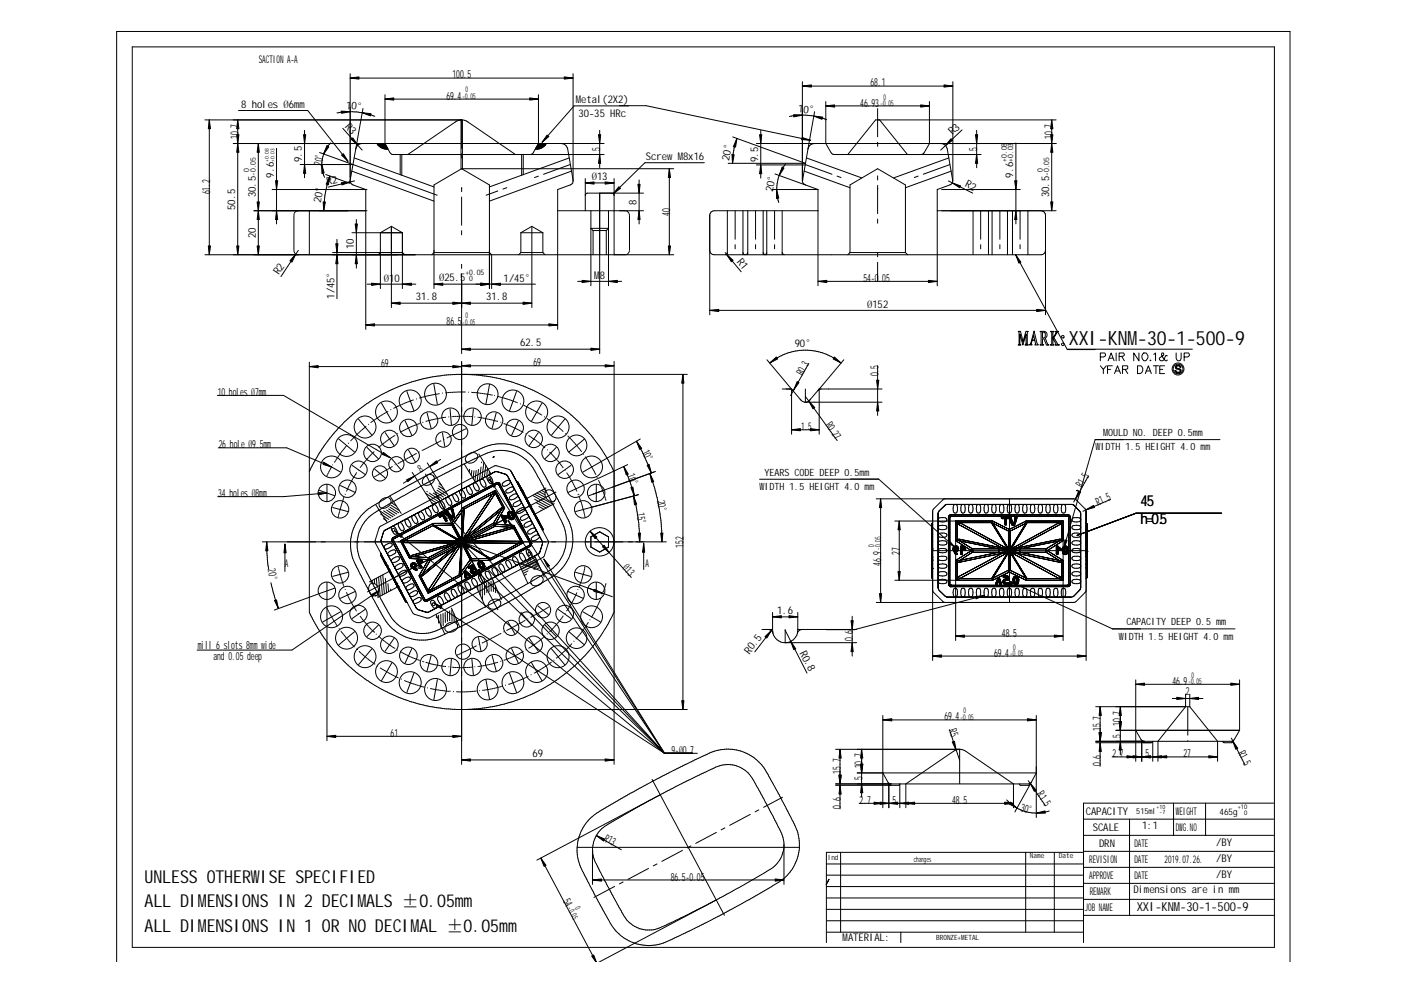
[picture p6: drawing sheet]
<svg xmlns="http://www.w3.org/2000/svg" width="297mm" height="210mm" viewBox="0 0 297 210" stroke-linecap="round" stroke-linejoin="round" font-family="sans-serif">
<defs><g id="words">
<text font-size="4.1" x="226.1" y="73.1">XXI-KNM-30-1-500-9</text>
<g font-size="3.8">
<text x="30.6" y="186.8">UNLESS OTHERW</text>
<text x="30.6" y="192">ALL DIMENSIONS IN 2 DECIMALS ±0.05mm</text>
<text x="54.9" y="186.8">ISE SPECIFIED</text>
<text x="30.6" y="197.2">ALL DIMENSIONS IN 1 OR NO DECIMAL ±0.05mm</text>
</g>
<g font-size="3.2">
<text x="241.3" y="107.1">45</text>
<text x="241.3" y="110.8">h=0.5</text>
</g>
<text font-size="2.6" x="240.5" y="192.8">XXI-KNM-30-1-500-9</text>
<g font-size="2.4">
<text x="95.7" y="16.6">100.5</text>
<text x="94.4" y="21.1">69.4</text>
<text x="182" y="22.5">46.93</text>
<text x="184.2" y="18.3">68.1</text>
<text x="50.5" y="29.4" transform="rotate(-90 50.5 29.4)">10.7</text>
<text x="222.7" y="29.4" transform="rotate(-90 222.7 29.4)">10.7</text>
<text x="68" y="35.1" transform="rotate(-80 68 35.1)">20°</text>
<text x="127" y="31.9" transform="rotate(-90 127 31.9)">5</text>
<text x="206.8" y="31.9" transform="rotate(-90 206.8 31.9)">5</text>
<text x="44.4" y="41.1" transform="rotate(-90 44.4 41.1)">61.2</text>
<text x="141.8" y="45.7" transform="rotate(-90 141.8 45.7)">40</text>
<text x="182.7" y="59.7">54-0.05</text>
<text x="94.5" y="68.8">86.5</text>
<text x="80.6" y="77.7">69</text>
<text x="112.9" y="77.5">69</text>
<text x="46.1" y="83.7">10 holes Ø7mm</text>
<text x="185.8" y="79.6" transform="rotate(-90 185.8 79.6)">0.5</text>
<text x="46.3" y="94.8">26 hole Ø9.5mm</text>
<text x="135.8" y="95.6" transform="rotate(65 135.8 95.6)">10°</text>
<text x="89" y="100" transform="rotate(-32 89 100)">8</text>
<text x="132.7" y="100.6" transform="rotate(70 132.7 100.6)">10°</text>
<text x="46.1" y="105.2">34 holes Ø8mm</text>
<text x="139.1" y="105.9" transform="rotate(80 139.1 105.9)">20°</text>
<text x="229" y="103.3" transform="rotate(-60 229 103.3)">R1.5</text>
<text x="232.2" y="107" transform="rotate(-23 232.2 107)">R1.5</text>
<text x="134.7" y="108.6" transform="rotate(83 134.7 108.6)">15°</text>
<text x="111.2" y="119.8" transform="rotate(20 111.2 119.8)">R68</text>
<text x="144.6" y="115.9" transform="rotate(-90 144.6 115.9)">152</text>
<text x="186.4" y="119.7" transform="rotate(-90 186.4 119.7)">46.9</text>
<text x="190.4" y="117.4" transform="rotate(-90 190.4 117.4)">27</text>
<text x="56.7" y="120.5" transform="rotate(80 56.7 120.5)">20°</text>
<text x="131.6" y="120.2" transform="rotate(48 131.6 120.2)">Ø13</text>
<text x="41.8" y="137.3">mill 6 slots 8mmw</text>
<text x="56" y="137.3">ide</text>
<text x="180.4" y="135.7" transform="rotate(-90 180.4 135.7)">0.6</text>
<text x="212" y="134.7">48.5</text>
<text x="45.2" y="139.8">and 0.05 deep</text>
<text x="210.3" y="139">69.4</text>
<text x="248" y="144.9">46.9</text>
<text x="250.9" y="147">2</text>
<text x="82.6" y="155.9">61</text>
<text x="199.8" y="152.4">69.4</text>
<text x="200.7" y="154.5" transform="rotate(72 200.7 154.5)">R5</text>
<text x="232.9" y="154.7" transform="rotate(-90 232.9 154.7)">15.7</text>
<text x="237.2" y="153.6" transform="rotate(-90 237.2 153.6)">10.7</text>
<text x="142.1" y="159.5">9-Ø0.7</text>
<text x="235.4" y="160.2">2.7</text>
<text x="237.2" y="156.1" transform="rotate(-90 237.2 156.1)">5</text>
<text x="242.4" y="160.2">5</text>
<text x="250.4" y="160.2">27</text>
<text x="261.9" y="159.3" transform="rotate(63 261.9 159.3)">R1.5</text>
<text x="177.9" y="163.7" transform="rotate(-90 177.9 163.7)">15.7</text>
<text x="182.5" y="165.1" transform="rotate(-90 182.5 165.1)">5</text>
<text x="182.5" y="162.5" transform="rotate(-90 182.5 162.5)">10.7</text>
<text x="232.9" y="162.1" transform="rotate(-90 232.9 162.1)">0.6</text>
<text x="177.9" y="171.1" transform="rotate(-90 177.9 171.1)">0.6</text>
<text x="181.9" y="170.1">2.7</text>
<text x="188.8" y="170.1">5</text>
<text x="201.5" y="170.1">48.5</text>
<text x="215.8" y="171.5" transform="rotate(15 215.8 171.5)">30°</text>
<text x="127.6" y="177.9" transform="rotate(30 127.6 177.9)">R13</text>
<text x="141.9" y="186.3">86.5-0.05</text>
</g>
<g font-size="2.3">
<text x="219.4" y="168.1" transform="rotate(56 219.4 168.1)">R1.5</text>
<text x="119.1" y="190.6" transform="rotate(62 119.1 190.6)">54</text>
</g>
<g font-size="2.2">
<text x="54.8" y="13.4">SACTION A-A</text>
<text x="51" y="22.8">8 holes Ø6mm</text>
<text x="73.2" y="23" transform="rotate(5 73.2 23)">10°</text>
<text x="121.8" y="21.9">Metal(2X2)</text>
<text x="168.8" y="23.7" transform="rotate(5 168.8 23.7)">10°</text>
<text x="72.9" y="26.8" transform="rotate(48 72.9 26.8)">R3</text>
<text x="122.4" y="24.7">30-35 HRc</text>
<text x="201.5" y="28.6" transform="rotate(-44 201.5 28.6)">R3</text>
<text x="63.9" y="34.3" transform="rotate(-90 63.9 34.3)">9.5</text>
<text x="136.7" y="33.8">ScrewM8x16</text>
<text x="154.3" y="34" transform="rotate(-80 154.3 34)">20°</text>
<text x="160.4" y="34.3" transform="rotate(-90 160.4 34.3)">9.5</text>
<text x="54.1" y="41.7" transform="rotate(-90 54.1 41.7)">30.5</text>
<text x="58" y="37.6" transform="rotate(-90 58 37.6)">9.6</text>
<text x="69.3" y="39.1" transform="rotate(-13 69.3 39.1)">R2</text>
<text x="125.2" y="38.2">Ø13</text>
<text x="163.5" y="40.7" transform="rotate(-80 163.5 40.7)">20°</text>
<text x="204" y="39.4" transform="rotate(27 204 39.4)">R2</text>
<text x="214.4" y="37.6" transform="rotate(-90 214.4 37.6)">9.6</text>
<text x="222" y="41.7" transform="rotate(-90 222 41.7)">30.5</text>
<text x="49.8" y="44.4" transform="rotate(-90 49.8 44.4)">50.5</text>
<text x="67.9" y="43" transform="rotate(-80 67.9 43)">20°</text>
<text x="134.7" y="43.3" transform="rotate(-90 134.7 43.3)">8</text>
<text x="54.1" y="50.4" transform="rotate(-90 54.1 50.4)">20</text>
<text x="74.8" y="52.7" transform="rotate(-90 74.8 52.7)">10</text>
<text x="59" y="58.2" transform="rotate(-56 59 58.2)">R2</text>
<text x="81.2" y="59.6">Ø10</text>
<text x="92.9" y="59.5">Ø25.5</text>
<text x="106.6" y="59.6">1/45°</text>
<text x="125.7" y="58.9">M8</text>
<text x="155.8" y="55.5" transform="rotate(50 155.8 55.5)">R1</text>
<text x="70.7" y="63.2" transform="rotate(-90 70.7 63.2)">1/45°</text>
<text x="88" y="63.6">31.8</text>
<text x="102.9" y="63.6">31.8</text>
<text x="183.4" y="65.1">Ø152</text>
<text x="110" y="73.3">62.5</text>
<text x="168.1" y="73.5">90°</text>
<text x="169.8" y="79.6" transform="rotate(-60 169.8 79.6)">R0.3</text>
<text x="174.6" y="90" transform="rotate(54 174.6 90)">R0.27</text>
<text x="169.5" y="91.1">1.5</text>
<text x="60.3" y="120">A</text>
<text x="136.6" y="120">A</text>
<text x="164.4" y="129.9">1.6</text>
<text x="158.5" y="138.5" transform="rotate(-52 158.5 138.5)">R0.5</text>
<text x="169.2" y="138.2" transform="rotate(63 169.2 138.2)">R0.8</text>
<text x="112.6" y="160.2">69</text>
<text x="229.7" y="172.4">CAPACITY</text>
<text x="248.8" y="172.4">WEIGHT</text>
<text x="231.2" y="175.7">SCALE</text>
<text x="232.5" y="179.2">DRN</text>
<text x="240" y="179.2">DATE</text>
<text x="241.6" y="175.5">1:1</text>
<text x="248.8" y="175.8">DWG.NO</text>
<text x="257.3" y="179">/BY</text>
<text x="230.4" y="186">APPROVE</text>
<text x="230.5" y="182.6">REVISION</text>
<text x="240" y="186">DATE</text>
<text x="240" y="182.6">DATE</text>
<text x="246.4" y="182.6">2019.07.26.</text>
<text x="257.3" y="185.7">/BY</text>
<text x="257.3" y="182.3">/BY</text>
<text x="230.5" y="189.4">REMARK</text>
<text x="239.8" y="189">Dimensions are in mm</text>
<text x="229.5" y="192.8">JOB NAME</text>
<text x="178.3" y="199.1">MATERIAL:</text>
</g>
<g font-size="2.1">
<text x="231.8" y="95.3">W</text>
<text x="232.8" y="95.3">IDTH 1.5 HEIGHT 4.0 mm</text>
<text x="233.4" y="92.3">MOULD NO. DEEP 0.5mm</text>
<text x="161.8" y="100.6">YEARS CODE DEEP 0.5mm</text>
<text x="160.7" y="103.7">W</text>
<text x="161.8" y="103.7">IDTH 1.5 HEIGHT 4.0 mm</text>
<text x="236.7" y="135.4">W</text>
<text x="237.7" y="135.4">IDTH 1.5 HEIGHT 4.0 mm</text>
<text x="238.3" y="132.3">CAPACITY DEEP 0.5 mm</text>
</g>
<text font-size="1.9" x="258" y="172.4">465g</text>
<g font-size="1.7">
<text x="97.8" y="21">-0.05</text>
<text x="98.5" y="19.6">0</text>
<text x="186.3" y="22.5">-0.05</text>
<text x="186.9" y="21.1">0</text>
<text x="97.8" y="68.8">-0.05</text>
<text x="98.5" y="67.4">0</text>
<text x="185" y="115.7" transform="rotate(-90 185 115.7)">0</text>
<text x="186.4" y="116.3" transform="rotate(-90 186.4 116.3)">-0.05</text>
<text x="214.4" y="137.5">0</text>
<text x="213.7" y="138.8">-0.05</text>
<text x="252.1" y="143.4">0</text>
<text x="251.5" y="144.8">-0.05</text>
<text x="203.2" y="152.3">-0.05</text>
<text x="203.8" y="150.9">0</text>
<text x="240.4" y="172.3">515ml</text>
<text x="120" y="192.2" transform="rotate(62 120 192.2)">-0.05</text>
<text x="121.6" y="192.1" transform="rotate(62 121.6 192.1)">0</text>
</g>
<g font-size="1.6">
<text x="213" y="34.2" transform="rotate(-90 213 34.2)">+0.08</text>
<text x="214.4" y="34.2" transform="rotate(-90 214.4 34.2)">+0.03</text>
<text x="52.7" y="36.4" transform="rotate(-90 52.7 36.4)">0</text>
<text x="54.1" y="37.2" transform="rotate(-90 54.1 37.2)">-0.05</text>
<text x="220.6" y="36.4" transform="rotate(-90 220.6 36.4)">0</text>
<text x="222" y="37.2" transform="rotate(-90 222 37.2)">-0.05</text>
<text x="98.5" y="58.2">+0.05</text>
<text x="99.3" y="59.5">0</text>
<text x="193.3" y="182.4">changes</text>
</g>
<g font-size="1.5">
<text x="175.1" y="182">Ind</text>
<text x="217.9" y="181.5">Name</text>
<text x="224" y="181.5">Date</text>
<text x="198.1" y="199">BRONZE+METAL</text>
</g>
<g font-size="1.4">
<text x="261.9" y="171.3">+10</text>
<text x="263.2" y="172.4">0</text>
</g>
<g font-size="1.2">
<text x="244.7" y="171.2">+10</text>
<text x="245.3" y="172.3">-7</text>
</g>
<g font-size="1.1">
<text x="56.9" y="34.2" transform="rotate(-90 56.9 34.2)">+0.08</text>
<text x="58.1" y="34.2" transform="rotate(-90 58.1 34.2)">+0.03</text>
</g>
</g></defs>
<g fill="none" stroke="#000" stroke-width=".21">
<path d="M28 9.9h241.6v190.6h-241.6zM74.1 15.6v22.8l.1 .3 .5 .4 2.7 1v29.6M74.1 16.5h47.1M121.2 15.6v22.8v.3l-.6 .4-2.6 1v29.6M169.8 17.3v20.9M169.8 18.2h31.8M201.6 17.3l-.1 21.1v.3l-.5 .4-2.7 1v20.4M43.3 25.4h54.6M44.3 25.4v28.5M49.4 30.4h78.4M50.3 25.4v28.5M50.5 23.4h14.6l8.5 10.7"/>
<path d="M54.7 30.4v23.5M58.5 31.4v16M64.4 27.6v10M67.6 32.3l7.1 2.5h-11.2M68.9 36.9l5.1 1.9M69.8 37.3l-.4 1.2-.7 2.8-.2 3.3M70 30.2a6.5 6.5 0 0 0-1.3 7.3M71.3 23.9l.4-.1a11.7 11.7 0 0 1 4.5 0l1.6 .3 1.5 .5M72.5 27.1l4.1 4.7M74.4 36.2l17.4 6.4M74.9 33.4l16.9 6.2M75 38.3l-5.6 1.3"/>
<path d="M76.6 30.4a1.4 1.4 0 0 0-1.3 1.1M76.8 23l-2.7 15.1M79.8 30.4a2.45 2.45 0 0 0 2.3 1.2M81.4 20v10.4l1.1 1.9M81.4 21h32.5M82.5 32.4l.6 .3h44.7M84.7 32.7v4.3M85 32.7v4.4M97.5 25.4l-1.1 .4-10.1 6.9M97.5 25.4v10.4M97.7 35.7l5.8 3.4v22M97.7 35.7l-5.9 3.4v22"/>
<path d="M97.7 39.9h.1M97.7 35.7h44.8M97.8 25.4v10.4M97.9 25.4l1.1 .4 10.1 6.9M110.4 32.7v4.4M110.7 32.7v4.3M112.8 32.4l-.6 .3M113.9 20v10.4l-1.1 1.9M115.6 30.4l-.8 .8-.8 .3-.8 .1M118.7 30.4a1.4 1.4 0 0 1 1.4 1.1l1.1 6.6M120.4 33.4l-16.9 6.2M120.9 36.2l-17.4 6.4"/>
<path d="M123.8 38.7h6.1M123.8 37.8v6.8M126.9 27.6v7.9M129.9 37.8v16.1M131 22.4h5.7l34.8 7.3M133 22.4h-11.5l-6.8 7.7M135.2 38.1v9.3M141.6 35.7v18.2M149 34.4h-12.6l-6.6 6.6M154.1 34.6h10.6M155 29l15.4 5.6M155.9 29.3l-.1 .3a14.8 14.8 0 0 0-.8 5"/>
<path d="M160 30.4h63.4M160 34.9h10.3M161 27.6v10.1M164 36.8l6.4 2.3M166.2 34.7a8.8 8.8 0 0 0-1.4 8.2M167 24.7a13.4 13.4 0 0 1 7.5 .5l.4 .1M169.8 37.9a.86 .86 0 0 0 .6 1.2M170.1 36.2l9.7 3.5M170.4 39.1l2.7 1M170.6 33.4l11.7 4.2M170.9 31.5l-1.1 6.6M172.3 23.6l-1.4 7.9"/>
<path d="M172.3 30.4a1.4 1.4 0 0 0-1.4 1.1M174.7 21.5v8.9l1.4 2.2 31.5 .1M174.7 22.4h21.9M185.7 39.9h.1M186.1 25.4l5.9 7.3M196.6 21.5v8.9l-1.1 2-.6 .3M199 30.4a1.4 1.4 0 0 1 1.4 1.1l1.1 6.6M200.7 38.3l5.1 2.6M200.7 33.4l-11.6 4.2M201.3 36.2l-9.7 3.5M203.5 27.5l-4.5 4.3M206.6 27.6v7.9"/>
<path d="M214.9 30.2v17.2M222.5 25.4v19.2M223.4 25.4h-38.1l-5.9 7.3M43.3 53.9h99.2M53.7 44.6h23.9M57.6 40.1h20M63.1 53l-3.7 5.5M65.4 44.6v9.3M70.4 53.4h14.7l.5 .5M71.3 50.6v12.6M74.5 49.2h10.6M75.4 46.5v10.2"/>
<path d="M80.5 53.4l-.5 .5M82.8 47.9l-2.3 1.3v11.9M82.8 47.9v17.2M82.8 47.9l2.3 1.3M85.1 49.2v11.9M91.4 53.9l.4-.5h11.7l.5 .5v7.2M97.7 59.5v15.3M110.2 53.4h4.7M110.2 49.2h4.7M110.2 49.2v4.2M110.2 53.4l-.5 .5M110.2 49.2l2.3-1.3 2.4 1.3"/>
<path d="M112.5 53.9v11.2M114.9 49.2v4.2M114.9 53.4l.4 .5M118 44.6h11.9M122.2 59.5h9.3M125 44.6v15.9M125.5 48.8l-.5-.5h3.7l-.4 .5M125.5 48.8v5.1M125.5 48.8h2.8M126.9 40.9v33.9M128.3 48.8v5.1M128.7 44.6v15.9"/>
<path d="M129.5 40.9h.2l.2 .4M131.1 44.6h5M136.1 40.9h-11.8h-.2l-.3 .4M150.2 53a.94 .94 0 0 0 .9 .9h69.2a.94 .94 0 0 0 .9-.9M153.4 53.4l3.4 4.1M153.9 53.4l-.1 .4-.4 .1M153.9 44.6v9.3M157.2 53.4l.1 .4 .3 .1M157.2 44.6v9.3M158.2 53.4l-.1 .4-.4 .1M158.2 44.6v9.3M161.5 53.4l.1 .4 .3 .1"/>
<path d="M161.5 44.6v9.3M162.2 53.4l-.1 .4-.3 .1M162.2 44.6v9.3M163.4 40.1h9.7M165.5 53.4l.2 .4 .2 .1M165.5 44.6v9.3M173.1 44.6h-22a.94 .94 0 0 0-.9 .9v21.1M173.1 59.5h25.2M173.1 40.1v20.4M179.8 53.4l-.4 .5M179.8 53.4h11.8M179.8 53.4v-14.3l5.9-3.4 5.9 3.4v14.3"/>
<path d="M191.6 53.4l.4 .5M198.3 44.6h25.1M199.2 40.1h16.7M205.9 44.6v9.3M209.1 44.6v9.3M209.9 44.6v9.3M213.1 44.6v9.3M214.2 44.6v9.3M214.9 53.9l10.9 20.1h5.9M217.5 44.6v9.3M220.3 44.6a.94 .94 0 0 1 .9 .9v21.1M65.4 76.6v53l1.4 2.6 1.8 2.8 2.1 2.7 2.6 2.7 1.9 1.7 3.8 2.7 3.3 1.9 2.4 1a35.7 35.7 0 0 0 11.9 2.4h48.8"/>
<path d="M65.4 77.6h32.3M77.4 68.8h40.6M77.7 60.1h10.3M82.8 64.1h29.7M91.8 60.1h21.5M97.7 76.5v85.2M97.7 73.9h29.2M97.7 77.4h32.2M98.7 79.2a35.3 35.3 0 0 1 19.1 6.2l3.3 2.6 2.7 2.7 1.4 1.6 2.9 4.1 1.8 3.4M129.9 76.5v85.2M144.5 79.2v70.9M145.4 79.2h-48.8a34.9 34.9 0 0 0-12.4 2.6l-3.4 1.7-3.2 1.9-2.4 1.8-2.2 2-2.6 2.8-1.8 2.3-1.8 2.9-1.4 2.6"/>
<path d="M150.2 65.7h71M162.3 76.1l5.4 6.5-.7-.3M162.9 76.8a11.8 11.8 0 0 1 15 0M171.1 76.9l-3.8 6.8M178.5 76.1l-5.4 6.5 .6-.3M185.7 77.4v10.5M215.4 70.1h.5l.6 2.2 .5-2.2h.6l-.3 .2v2.6l.3 .1h-.7l.2-.2v-2.1l-.7 2.3-.6-2.3v2.1l.2 .2h-.6l.2-.2v-2.5zM218.7 70.8l.2 1.1h-.5zM218.8 70l.6 2.5 .3 .5-.7-.1a.34 .34 0 0 0 0-.6l-.1-.2h-.5l-.2 .6 .2 .3h-.6l.3-.5zM220 70.1h1a.8 .8 0 0 1 .5 .7 .8 .8 0 0 1-.4 .8l.5 1.1 .3 .3h-.5l-.5-1.3h-.3v1.1l.2 .2h-.8l.3-.1v-2.6zM220.6 70.3h.3l.2 .3v.6l-.2 .3h-.3zM222.2 70.1h.8l-.2 .2v1.2l.7-1.2-.3-.2h.7l-.3 .2-.6 1.1 .7 1.4 .4 .2h-.8l.1-.2-.6-1.2v1.1l.2 .3h-.8l.3-.1v-2.6z"/>
<path d="M224.6 71.1h.5a.28 .28 0 0 1-.1 .4 .28 .28 0 0 1-.4-.1zM224.6 72.7l.4-.1 .1 .4-.4 .1zM225.8 73.9h26.5M232.8 77.4l.6 .8 .7-.8M232.8 75.5h.7l.4-.3-.1-.4-.1-.1h-.9v1.6M233.4 78.2v.9M234.3 78.2h.6M234.4 76.3l.7-1.6 .6 1.6M234.7 75.8h.7M235.3 77.4h-1v1.7M235.8 79.1l.6-1.7 .7 1.7M236.1 78.5h.8"/>
<path d="M236.1 74.7v1.6M236.8 75.4l.9-.1 .2-.3-.2-.3h-.9v1.6M237.3 75.4l.6 .9M237.5 78.2l1-.2 .1-.5-.1-.1h-1v1.7M238 78.2l.6 .9M240.7 77.4h.5a.87 .87 0 0 1 .6 .8 .87 .87 0 0 1-.6 .9h-.5zM241 74.7v1.6l-1.1-1.6v1.6M241.9 74.7a.82 .82 0 0 1 .9 .4 .82 .82 0 0 1-.1 .9l-.3 .3a.89 .89 0 0 1-.6-1.4zM242.3 79.1l.7-1.7 .6 1.7M242.5 78.5h.8M243.4 76.2v.1h.1M244 77.4h1.1"/>
<path d="M244.1 75l.4-.3v1.6M244.6 77.4v1.7M245.4 78.2h.6M246.4 77.4h-1v1.7h1M246.9 75.3l-.1-.1a.78 .78 0 0 0-.5 .8 .5 .5 0 0 1-.6 .4 .5 .5 0 0 1-.3-.7l.7-.5v-.5h-.3l-.1 .2 .2 .6 .6 .8h.3l.1-.1M248.8 77.4a.68 .68 0 0 1 1.1 .3l-.3 .1-.2-.4-.5 .2a.62 .62 0 0 0 .7 .5l.3 .2v.3a.71 .71 0 0 1-1.3 0v-.2h.2l.3 .4 .5-.1v-.4l-.4-.1a.47 .47 0 0 1-.5-.3 .47 .47 0 0 1 .1-.5zM248.8 74.7v1.1a.53 .53 0 0 0 .6 .6 .53 .53 0 0 0 .5-.6v-1.1M250.5 75.5l1-.1 .1-.2-.1-.5h-1v1.6M46 83.7h14l22.6 13.2M46.2 94.8h14.5l9.4 4M87.2 100l4.5 7M90.4 97.9l4.5 7.1"/>
<path d="M93.2 97.2l-7.9 5M98.2 98.2l2.6 4.1M98.8 96.3a1.24 1.24 0 0 1 1.3-.6 1.24 1.24 0 0 1 1 .9 1.53 1.53 0 0 1-2.5 1l-.2-.4zM99.4 99.3l-.1 .6M99.8 99.5l-.1 1.1M100.3 99.6l-.2 1.6M100.8 99.5l-.3 2.4M101.3 99.3l-.3 2.4M101.3 96.1l2.6 4.2M101.8 98.8l-.3 2.6M101.9 97.8v.1M102.4 97.8l-.4 3.3"/>
<path d="M102.8 98.4l-.3 2.4M103.2 99.1l-.2 1.4M103.5 99.8v.5M104.4 96.7h.1M104.8 99.8h-.1h.1M105.2 99.8l1.7 .5-1.7-.5M105.2 99.8h-.4h.4M108.1 99.7l3.9 7.2-3.9-7.2M132 98.7l1.2 3 1 3.2M132.8 98.3l-9.4 4.4M134.7 93.4l1.1 2.1 2 4.6M135.5 92.9l-8.4 4.8"/>
<path d="M138.7 99.8l-9.1 3.3M165.5 82.3h2M167.5 82.3l1.9 2.3M167.5 90.9h5.8M167.5 82.3v9.6M169.3 84.5l.5 .5 .4 .1h16.4M170.4 83.9l6.7 9.3M170.4 82.3v2.8M171.4 84.5l-.5 .5-.3 .1M173.3 82.3h13.3M173.3 82.3l-2 2.3M173.3 82.3v9.6"/>
<path d="M258.1 93h-26.4l-6.7 23M55.5 114.7h5.2M56.4 114.7l.1 2.4 .3 3.3M60.3 115.1v5.8M69.2 104.3l-9.2 .8h-13.9M76.4 109.1a14.3 14.3 0 0 1 4.1-3l10.3-5.8 8.6-4.3a15.6 15.6 0 0 1 6-2.1 9.6 9.6 0 0 1 9.5 6.1l3.3 6.1a31.7 31.7 0 0 1 2.8 6.3 9.7 9.7 0 0 1-5.8 10.6l-8 4.6-11.3 5.7a15.1 15.1 0 0 1-5.9 2.1 9.7 9.7 0 0 1-9.6-6.1l-3.4-6.3a25 25 0 0 1-2.7-6.4 9.3 9.3 0 0 1 2.1-7.5zM77.7 109.7a43.4 43.4 0 0 1 6.8-4.3l7.7-4.2 9.4-4.6a8.2 8.2 0 0 1 12.1 4.1l4.4 8.1a9.1 9.1 0 0 1 1.4 7.5 8.3 8.3 0 0 1-4.6 5.3l-10.6 6-9 4.5a15.8 15.8 0 0 1-4.7 1.9 8.2 8.2 0 0 1-8.8-5l-4.5-8.5a8.9 8.9 0 0 1-.8-9.1zM79.5 106.7l2.4 3.8M80 107.9l2.7 1.7M80.3 111.5l24.5-13 2.9 .8 .4 .4 7.9 15-.8 2.8-.3 .5-24.1 12.7-.5 .1-2.6-.8-.4-.4-7.9-14.7v-.5zM80.5 105.9a1.25 1.25 0 0 1 1.1-.7 1.25 1.25 0 0 1 1.2 .8 1.56 1.56 0 0 1-2.5 1.2l-.1-.8zM80.5 117.5v-.2v.2"/>
<path d="M80.5 117.3h.1M80.5 108.8l1.8 1.1M80.6 117.2h.1M80.6 117.1h.1M80.6 114.3v.4v-.4M80.6 114.3l.6-1.8-.6 1.8M80.6 114.7v.1v-.1M81.1 109.7l.7 .5M81.2 112.5l.1-.3-.1 .3M81.2 108.1l1.9 1.3M81.3 112.2h.1h-.1M81.4 119.1l-.2-.3 .2 .3"/>
<path d="M81.4 115.5l.5-.4 .8-.2a.4 .4 0 0 1 .1 .7l-1.1 .6a.41 .41 0 0 1-.4-.2 .41 .41 0 0 1 .1-.5zM81.4 112.2l23.3-12.4-23.3 12.4M81.5 119.1v-.1v.1M81.5 119.3h.1M81.5 119.4v-.3v.3M81.5 119.4l-1-1.9 1 1.9M81.5 119l-.9-1.8 .9 1.8M81.6 118.9h.1M81.6 119h.1M81.6 119.1h.1M81.6 119.3h.1M81.6 119.2h.1"/>
<path d="M81.7 119.2h.1M81.7 119.1h.1M81.7 119.6l-.2-.2 .2 .2M81.7 119.6l.2 .2-.2-.2M81.7 119.7h.1M81.8 119.6h.1M81.8 107.9l1.7 1.2M81.9 119.8h.1M81.9 119.6h.1M81.9 119.6l-.2-.4 .2 .4M81.9 119.7h.1M82 119.8h.1"/>
<path d="M82 119.7h.1M82.1 119.9h.1M82.1 116.9l.6-.3 .8-.3a.44 .44 0 0 1 .2 .7l-1.2 .6a.41 .41 0 0 1-.4-.2 .41 .41 0 0 1 0-.5zM82.2 107.7l1.7 1.1M82.5 107.3l1.9 1.2M82.5 105l2.4 3.6M82.7 106.9l1.8 1.1M82.8 106.4l1 .6M82.9 111.4h.4l.1 .1 .7 1.1a.41 .41 0 0 1-.2 .4 .41 .41 0 0 1-.5 0l-.6-1.2zM82.9 114.3h.1M82.9 114.4h.1M83 114.1l-.1 .2 .1-.2"/>
<path d="M83 114.5l6.6 12.5-6.6-12.5M83 114v.1v-.1M83 113.9h.1M83 106l.2 .1M83.1 113.8h.1M83.1 118.2l1.1-.4a.44 .44 0 0 1 .2 .7l-.5 .3a.67 .67 0 0 1-1.1 0zM83.2 114.2h.1M83.2 114.3h.1M83.2 113.7h.1M83.3 114.1l-.1 .1 .1-.1M83.3 114.4l6.6 12.4-6.6-12.4M83.3 114h.1"/>
<path d="M83.4 114h.1M83.6 112.4l57 47M83.7 119.8l.5-.4a.72 .72 0 0 1 1.1 .1 1.35 1.35 0 0 1-1.6 .9l-.1-.4zM84.3 110.7l.2-.1a1.28 1.28 0 0 1 .9 1.6l-.2 .1a1.35 1.35 0 0 1-.9-1.6zM84.7 114.4l6.9-3.6-6.9 3.6M85.2 114.8l-.5-.4 .5 .4M85.2 114.8v-.1v.1M85.2 114.7v-.2v.2M85.2 114.5l.1-.1-.1 .1M85.3 114.4h-.6h.6M85.5 114.8h-.3h.3M85.5 114.7v.1v-.1"/>
<path d="M85.6 114.4l6.1-3.2-6.1 3.2M85.6 114.4h-.3h.3M85.6 114.4l-.1 .3 .1-.3M85.8 109.9h.6l.6 1.2a.39 .39 0 0 1-.3 .4 .39 .39 0 0 1-.4-.1l-.5-.8zM86.7 118.2l3.9 .2-3.9-.2M86.7 118.2l-2-3.8 2 3.8M86.8 117.8l-1.6-3 1.6 3M86.8 117.8l-.1 .4 .1-.4M86.8 117.8l.2 .1-.2-.1M86.9 119.6l.1-.2-.1 .2M86.9 117.7l-.1 .1 .1-.1M87 119.9l-.1-.3 .1 .3"/>
<path d="M87 119.4l.2-.3-.2 .3M87 117.9l-.3 .3 .3-.3M87 119.6l.1-.2-.1 .2M87 119.9v-.3v.3M87.1 117.8l-.1 .1 .1-.1M87.1 119.4l.2-.2-.2 .2M87.1 119.6l.1-.2-.1 .2M87.2 119.9l-.1-.3 .1 .3M87.2 117.5l.2 .3-.2-.3M87.2 117.5l-.3 .2 .3-.2M87.2 119.1l.3-.1-.3 .1M87.2 109.1h.2a1.28 1.28 0 0 1 .9 1.6l-.2 .1a1.35 1.35 0 0 1-.9-1.7z"/>
<path d="M87.2 119.6l.2-.2-.2 .2M87.2 119.4l.3-.1-.3 .1M87.2 119.9h.1M87.3 119.8l-.1-.2 .1 .2M87.3 119.2h.3h-.3M87.4 117.8h.1M87.4 119.4h.1h-.1M87.4 117.8l3.2 .2-3.2-.2M87.4 117.8h-.3h.3M87.4 119.9l-.1-.1 .1 .1M87.5 119l.3 .1-.3-.1M87.5 119.3l.2 .1-.2-.1"/>
<path d="M87.5 119.4l.2 .2-.2-.2M87.6 119.9h-.2h.2M87.6 119.2l.2 .1-.2-.1M87.7 119.6v.1v-.1M87.7 119.7l-.1 .2 .1-.2M87.7 119.4l.1 .1-.1-.1M87.7 119.9l-.2 .1 .2-.1M87.8 119.1l.2 .2-.2-.2M87.8 119.3l.2 .3-.2-.3M87.8 119.5v.3v-.3M87.8 119.8l-.1 .1 .1-.1M88 119.8l-.2 .2 .2-.2"/>
<path d="M88 119.3l.1 .3-.1-.3M88 119.6v.2v-.2M88.1 119.9l-.2 .2 .2-.2M88.1 119.6v.3v-.3M88.2 118.6l.1-.1-.1 .1M88.2 118.8v-.2v.2M88.2 118.8h.1M88.3 118.5h.1h-.1M88.3 118.8h.1M88.3 118.7h.1M88.3 118.6h.1M88.4 118.6l.9 .2-.9-.2"/>
<path d="M88.4 118.5l.9 .2-.9-.2M88.4 118.5v.1v-.1M88.5 118.8l.6 1.2-.6-1.2M88.7 118.9l.5 1-.5-1M88.7 118.9l-.2-.1 .2 .1M88.7 108.4l.2-.1a1.35 1.35 0 0 1 .8 1.6l-.2 .1a1.28 1.28 0 0 1-.8-1.6zM89.1 120h.1M89.2 119.9l.1 .2-.1-.2M89.2 119.1l-.5-.2 .5 .2M89.2 119.9l-.1 .1 .1-.1M89.2 119.1v-.2v.2M89.2 118.9l-.7-.1 .7 .1"/>
<path d="M89.3 118.8h.1M89.3 118.7l.1 .1-.1-.1M89.3 118.7v.1v-.1M89.3 118.9h.1M89.4 119l-.2 .1 .2-.1M89.4 118.8h.1M89.5 118.9l-.1 .1 .1-.1M90 100.7a1.02 1.02 0 0 1 1.5-.2 1.02 1.02 0 0 1 .1 1.5 1.26 1.26 0 0 1-1.1 .7 1.26 1.26 0 0 1-1.2-.7l.1-.5zM90.1 104.4l2.5 1.6M90.1 107.6l.2-.1a1.3 1.3 0 0 1 .8 1.6l-.1 .1a1.28 1.28 0 0 1-.9-1.6zM90.3 104l.1 .1M90.6 118.4l-2 3.4 2-3.4"/>
<path d="M90.6 118l.2 .2-.2-.2M90.6 118l4.9-2.6-4.9 2.6M90.6 118v.4v-.4M90.7 105.4l1.5 .9M90.8 104.3l2.2 1.5M90.8 118.2l.2 .3-.2-.3M91 118.6l-1.6 2.9 1.6-2.9M91 118.5v.1v-.1M91 118.6l-.4-.2 .4 .2M91 118.6l4.8-2.6-4.8 2.6M91.3 106.3l.4 .3M91.6 106.8l.1-.1a1.3 1.3 0 0 1 .9 1.7l-.2 .1a1.3 1.3 0 0 1-.8-1.7z"/>
<path d="M91.6 110.8l.1 .4-.1-.4M91.6 110.8l.2 .3-.2-.3M91.7 111.2l.1-.1-.1 .1M91.7 104.3l1.7 1.2M91.7 111.3l.2-.1-.2 .1M91.7 111.3v-.1v.1M91.7 111.3l5.5 3.2-5.5-3.2M91.9 111.2h.1M91.9 111.2l5.4 3.2-5.4-3.2M92.1 104.1l1.7 1.1M92.5 103.7l1.7 1.2M92.7 103.3l1.9 1.3"/>
<path d="M92.8 102.8l1.2 .8M92.9 109.2l.1-.1-.1 .1M92.9 102.3l.5 .4M92.9 109.3v-.1v.1M93 109.1l1.5-.8-1.5 .8M93 109.1h.1M93 109.4l-.1-.1 .1 .1M93 109.3h.1M93 109.2h.1M93 106.1l.2-.1a1.35 1.35 0 0 1 .9 1.6l-.2 .1a1.3 1.3 0 0 1-.9-1.6zM93 109.1l1.6-.8-1.6 .8M93.1 109.3h-.1h.1"/>
<path d="M93.2 109.4h-.2h.2M93.2 109.4h.1M93.6 109.1l-.4 .3 .4-.3M93.6 109.1l.1-.1-.1 .1M93.7 109l-.6 .3 .6-.3M93.8 108.9l.6 1.2-.6-1.2M94 109l-.2-.1 .2 .1M94 109l.5 1-.5-1M94.2 110.2l-.6-1.1 .6 1.1M94.2 110.2h.1M94.3 110.3l-.1-.1 .1 .1M94.3 110.2l-.6-1.2 .6 1.2"/>
<path d="M94.4 110.2h.1M94.4 110.1h.1M94.4 105.3l.2-.1a1.35 1.35 0 0 1 .9 1.6l-.2 .1a1.46 1.46 0 0 1-.9-1.6zM94.4 108.6l46.2 50.8M94.5 110.3h-.2h.2M94.5 108.6h.1M94.5 108.3h.2h-.2M94.5 110l.1 .2-.1-.2M94.5 110h.1M94.5 108.3h.1M94.6 108.7h.1M94.6 108.6h.1"/>
<path d="M94.6 110.2l-.1 .1 .1-.1M94.6 108.7l-.6 .3 .6-.3M94.6 108.3h.1M94.6 108.4h.1M94.6 108.5l-.8 .4 .8-.4M94.7 108.3h.1h-.1M94.7 108.4l.5 .6-.5-.6M94.8 108.3l.4 .6-.4-.6M94.8 108.3l-.1 .1 .1-.1M94.9 109.1l-.3-.4 .3 .4M95 109l-.4-.5 .4 .5M95.2 109l.5 .4-.5-.4"/>
<path d="M95.2 108.9l.5 .3-.5-.3M95.5 107.9v-.1v.1M95.5 107.8l.1-.1-.1 .1M95.5 107.9h.1h-.1M95.5 115.4l-8.1 2.4 8.1-2.4M95.5 115.4h.1M95.5 110.7l-3.9 .1 3.9-.1M95.5 109.6l-.6-.5 .6 .5M95.5 109.6l.1-.1-.1 .1M95.6 115.5h.1M95.6 115.4h.1M95.6 111.1l-3.7 .1 3.7-.1"/>
<path d="M95.6 111.1l1.7 3.3-1.7-3.3M95.6 111.1l-.1-.4 .1 .4M95.6 107.7h.2h-.2M95.6 107.9h.1M95.6 107.8h.1M95.6 115.3h.1M95.6 109.6h.1M95.6 109.5h.1M95.6 109.5l-.6-.5 .6 .5M95.7 115.3h.1M95.7 111.1h.1M95.7 108.4l-.2-.5 .2 .5"/>
<path d="M95.7 109.2h.1M95.7 109.3h.1M95.7 107.8h.1M95.7 107.8l.2 .8-.2-.8M95.7 109.5h.1M95.7 109.4l.2-.1-.2 .1M95.8 115.2h.1M95.8 107.7v.1v-.1M95.8 109.2h.1M95.8 109.6h-.2h.2M95.8 109.2l-.1-.8 .1 .8M95.8 109.6l-.1-.1 .1 .1"/>
<path d="M95.8 115.7l-.2-.2 .2 .2M95.8 115.7v.3v-.3M95.8 108.5l-.2-.6 .2 .6M95.8 116h.1M95.8 107.8l.2 .8-.2-.8M95.8 107.8h-.1h.1M95.9 115.1h.1M95.9 116h.1M95.9 110.9l1.8 3.3-1.8-3.3M95.9 110.9l-.4-.2 .4 .2M95.9 110.9l-.2 .2 .2-.2M95.9 109.3l-.1-.8 .1 .8"/>
<path d="M95.9 104.5h.4l.1 .1 .7 1.1a.41 .41 0 0 1-.2 .4 .41 .41 0 0 1-.5 0l-.6-1.2zM95.9 115h.1M95.9 108.6l.1 .7-.1-.7M96 115h.1M96 116h.1M96 109.3h.1M96 109.4l-.3 .1 .3-.1M96 108.6l.1 .7-.1-.7M96 109.4l-.2 .2 .2-.2M96 109.4h.1M96.1 114.9h.1M96.1 116h.1"/>
<path d="M96.1 109.4h.1M96.1 114.9l-10.6-.1 10.6 .1M96.1 114.9l-8.9 2.6 8.9-2.6M96.1 109.3v.1v-.1M96.1 109.3h-.1h.1M96.2 114.9h.1M96.2 116h.1M96.3 114.8h.1M96.3 116h.1M96.3 115.9h.1M96.4 114.8h.1M96.4 115.9h.1"/>
<path d="M96.4 115l-.6 .2 .6-.2M96.4 114.7h.1M96.5 114.7h.1M96.5 115.9h.1M96.6 115.9h.1M96.6 114.7h-.1h.1M96.6 115.9l-5.8 8.7 5.8-8.7M96.6 114.7h.1M96.6 115.8h.1M96.7 115.8h.1M96.7 115.6l-.5 .4 .5-.4M96.7 114.7h.1"/>
<path d="M96.7 114.6h.1M96.8 115.8h.1M96.8 114.6h.1M96.8 115.7h.1M96.9 115.7h.1M96.9 114.6h.1M96.9 114.7h-.3h.3M96.9 115.6h.1M96.9 114.5h.1M97 115.6h.1M97 114.9l-.6 .1 .6-.1M97 114.6h.1"/>
<path d="M97 114.5h.1M97.1 114.7h-.2h.2M97.1 115.6h.1M97.1 114.5h.1M97.1 115.5h.1M97.2 115.1l-.5 .5 .5-.5M97.2 114.5l-11.6-.1 11.6 .1M97.2 115.5h.1M97.2 114.7h-.1h.1M97.2 115.3l-.1 .2 .1-.2M97.2 114.4v.1v-.1M97.2 114.4h.1"/>
<path d="M97.3 114.5h.1M97.3 114.7h.1M97.3 115.4h.1M97.3 115.2l-.1 .1 .1-.1M97.3 103.8l.4-.1 .2 .1 .6 1.1a.41 .41 0 0 1-.2 .5 .41 .41 0 0 1-.5-.1l-.6-1.1zM97.4 115.4h.1M97.4 114.5h.1M97.4 114.5h-.1h.1M97.4 114.7h.1M97.4 115.1l-.1 .1 .1-.1M97.4 115.3h.1M97.5 114.7h.1"/>
<path d="M97.5 114.9h.1M97.5 115h.1M97.5 115.3h.1M97.5 114.6h.1M97.5 114.3l-.2 .1 .2-.1M97.5 114.3l.2-.1-.2 .1M97.5 115.2h.1M97.6 114.6h.1M97.6 115.2l-.4 6.3 .4-6.3M97.6 115.2l-6.4 9.7 6.4-9.7M97.6 114.8l-.1 .1 .1-.1M97.6 115.2h.1"/>
<path d="M97.6 115.2l.1-.1-.1 .1M97.7 114.7h.1M97.7 114.7l.2 .3-.2-.3M97.7 114.7h.1h-.1M97.7 114.7h-.2h.2M97.7 114.7l-.1 .1 .1-.1M97.7 114.7l.5-.5-.5 .5M97.7 114.7l.7-.2-.7 .2M97.7 114.7l1.9-1.1-1.9 1.1M97.7 114.7l-1.9 1 1.9-1M97.7 114.7l-.5 .4 .5-.4M97.7 114.8h.1"/>
<path d="M97.7 114.9h.1M97.7 115h.1M97.7 115.1h.1M97.7 114.7l-.2-.4 .2 .4M97.7 114.7l.1-.2-.1 .2M97.7 114.7l-.7 .2 .7-.2M97.7 114.2l.3-6.3-.3 6.3M97.7 114.7l29.8 10.9M97.7 114.7l42.9 44.7M97.7 114.6h.1M97.7 114.5h.1M97.7 114.4h.1"/>
<path d="M97.7 114.4v-.2v.2M97.7 114.2h.1M97.7 114.1h.1h-.1M97.7 114.1h.1M97.7 115.1l-.4 6.3 .4-6.3M97.8 114.5h.1M97.8 114.7h.1M97.8 114.4h.1M97.8 114.1l.4-6.3-.4 6.3M97.9 115l-.2 .1 .2-.1M97.9 115l.1-.1-.1 .1M97.9 114.4h.1"/>
<path d="M97.9 114.8h.1M97.9 107.5l-2.4 3.2 2.4-3.2M97.9 107.5l6.9-3.7-6.9 3.7M97.9 107.5l.1 .3-.1-.3M97.9 107.5l.3 .2-.3-.2M97.9 114.1h.1M97.9 114.7h.1M97.9 114.3h.1M98 114.7h.1M98 114.2h.1M98 114h.1M98 114.9h.1"/>
<path d="M98 114.2l.1-.2-.1 .2M98 107.9l-2.1 3 2.1-3M98 107.9h.1M98 113.9h.1M98.1 114.9h.1M98.1 113.9h.1M98.1 114.7h.1M98.1 114l.2-.2-.2 .2M98.2 107.7l6-3.2-6 3.2M98.2 107.7l-.2 .1 .2-.1M98.2 113.8h.1M98.2 114.7h.1"/>
<path d="M98.2 114.2l.5-.4-.5 .4M98.2 107.8l-.2 .1 .2-.1M98.2 107.8v-.1v.1M98.3 114.7h.2h-.2M98.3 113.8h.1M98.3 113.8h-.1h.1M98.3 114.8h.1M98.4 114.5l.6-.2-.6 .2M98.4 113.7h.1M98.4 114.8h.1M98.5 114.7h.2h-.2M98.5 113.7h.1"/>
<path d="M98.5 114.8h.1M98.5 113.6h.1M98.5 114.7h.1M98.6 113.6h.1M98.6 114.7h.1M98.7 113.6h.1M98.7 114.7h.1M98.7 113.8l.5-.4-.5 .4M98.8 113.5h.1M98.8 103h.6l.5 1.2a.41 .41 0 0 1-.2 .4 .41 .41 0 0 1-.4-.1l-.5-.8zM98.8 114.7h.1M98.8 114.7h-.1h.1"/>
<path d="M98.8 114.6h.1M98.9 113.4h.1M98.9 114.6h.1M98.9 113.5h.1M99 113.4h.1M99 114.6h.1M99 114.3l.6-.2-.6 .2M99 114.5h.1M99.1 113.4h.1M99.1 114.6h.1M99.1 114.5h.1M99.2 113.4h.1"/>
<path d="M99.2 114.5h.1M99.2 119.9l.6-.3-.6 .3M99.2 119.9v.1v-.1M99.3 113.4h.1M99.3 114.4h.1M99.3 113.3h.1M99.3 114.4l8.9-2.5-8.9 2.5M99.4 113.3h.1M99.4 114.4h.1M99.4 114.3h.1M99.5 113.3h.1M99.5 114.2h.1"/>
<path d="M99.5 114.3h.1M99.5 118.4l.3 .3-.3-.3M99.5 118.4l-1.8-3.3 1.8 3.3M99.5 118.4l.2-.1-.2 .1M99.5 113.4h.1M99.6 114.1h.1h-.1M99.6 114.1h.1M99.6 113.6l.2 .2-.2-.2M99.6 113.6l-.1-.2 .1 .2M99.7 114.1h.1M99.7 114h.1M99.7 118.3h.1"/>
<path d="M99.8 113.8h.1M99.8 114h.1M99.8 113.9h.1M99.8 118.3l3.7-.1-3.7 .1M99.8 118.3v.4v-.4M99.8 118.3l-1.8-3.4 1.8 3.4M99.8 118.7l4-.2-4 .2M99.8 119.6h.2h-.2M99.8 120l-.4 .3 .4-.3M99.8 120l.1-.1-.1 .1M99.8 119.6l.1 .1-.1-.1M99.9 113.9l8.1-2.3-8.1 2.3"/>
<path d="M99.9 119.7h.1M99.9 119.9l-.6 .3 .6-.3M100 119.6h.1h-.1M100 119.7l.3 .5-.3-.5M100.1 119.6l.2 .6-.2-.6M100.1 119.6h.1M100.2 102.2h.6l.6 1.2a.39 .39 0 0 1-.2 .4 .39 .39 0 0 1-.5-.1l-.5-.8zM101.1 119.3l.1-.3-.1 .3M101.1 119.5v-.2v.2M101.1 119.3h.1M101.2 119l.1-.2-.1 .2M101.2 119.3l.1-.3-.1 .3"/>
<path d="M101.3 119.4l-.1-.1 .1 .1M101.3 119l.2-.2-.2 .2M101.3 118.8l.3-.1-.3 .1M101.3 120l-.2-.5 .2 .5M101.3 119.2l.1-.2-.1 .2M101.3 119.2h.2h-.2M101.4 119.4l-.1-.2 .1 .2M101.4 119.9l-.1-.5 .1 .5M101.4 119l.2-.1-.2 .1M101.5 119.2v-.1v.1M101.5 119.3h.1M101.5 118.8h.2h-.2"/>
<path d="M101.5 119.1h.1h-.1M101.6 119.8l-.2-.4 .2 .4M101.6 118.9l.2 .1-.2-.1M101.6 119.1h.2h-.2M101.6 118.7h.3h-.3M101.6 119.7l-.1-.4 .1 .4M101.6 101.5l.3-.1a1.35 1.35 0 0 1 .8 1.6l-.2 .1a1.35 1.35 0 0 1-.9-1.6zM101.7 118.8l.2 .1-.2-.1M101.8 119.1l.2 .3-.2-.3M101.8 119h.1M101.9 119l-.1 .1 .1-.1M101.9 119l.2 .4-.2-.4"/>
<path d="M101.9 118.7l.1 .1-.1-.1M101.9 118.9l.4 .4-.4-.4M102 118.8l.4 .4-.4-.4M102 119.4l.2 .4-.2-.4M102 118.8l-.1 .1 .1-.1M102.1 119.4l.2 .4-.2-.4M102.2 119.8h.1M102.2 119.9v.1v-.1M102.3 119.3l.1 .4-.1-.4M102.3 119.9l-.1 .2 .1-.2M102.3 119.8v.1v-.1M102.3 119.9h-.1h.1"/>
<path d="M102.4 119.2l.1 .4-.1-.4M102.4 119.7v.2v-.2M102.4 119.9v.2v-.2M102.5 119.6l.1 .3-.1-.3M102.6 119.9l-.1 .3 .1-.3M102.6 119.9h-.2h.2M103.1 100.7l.2-.1a1.3 1.3 0 0 1 .8 1.6l-.1 .1a1.28 1.28 0 0 1-.9-1.6zM103.5 118.2l-5.5-3.3 5.5 3.3M103.5 118.2h.1M103.6 101.4l37 58M103.6 118.1l.2 .1-.2-.1M103.6 118.1l-.1 .1 .1-.1"/>
<path d="M103.6 118.1l-5.4-3.2 5.4 3.2M103.8 118.5v-.3v.3M103.8 118.2h-.2h.2M103.8 118.5l-.2-.3 .2 .3M104.2 104.5l-6.4 9.6 6.4-9.6M104.2 104.5l.2-.2-.2 .2M104.3 104.5h.1M104.4 110.9v-.2v.2M104.4 110.7l1.6-2.8-1.6 2.8M104.4 110.7l.4 .2-.4-.2M104.4 110.7l-4.9 2.6 4.9-2.6M104.4 104.3h.1"/>
<path d="M104.4 104.3l.4-.5-.4 .5M104.5 111.2l-.1-.3 .1 .3M104.5 104.3h.1h-.1M104.6 104.7l-.3-.2 .3 .2M104.6 104.7l-5.8 8.8 5.8-8.8M104.6 104.7l.2-.3-.2 .3M104.6 104.3l.2 .1-.2-.1M104.7 111.4l-.2-.2 .2 .2M104.7 111.4l-4.8 2.5 4.8-2.5M104.7 111.4l.1-.5-.1 .5M104.8 110.9l2-3.4-2 3.4M104.8 103.8l2 3.7-2-3.7"/>
<path d="M104.8 104.4l1.6 3-1.6-3M104.8 104.4v-.6v.6M105 102.2l-21.8 11.5 21.8-11.5M105.1 102.1h.1M105.1 102.4l-21.7 11.6 21.7-11.6M105.2 102.1h.1M105.2 102.4h.1M105.3 102.1h.1M105.4 102.5l-.2-.1 .2 .1M105.4 102.5h.1M105.5 102.5h.1M105.5 102.2l-.2-.1 .2 .1"/>
<path d="M105.5 102.2h.1M105.6 102.2h.1M105.6 102.2h-.1h.1M105.7 102.3h.1M105.7 102.2h.1M105.7 119.4l.1-.1a1.43 1.43 0 0 1 .9 1.7h-.4l-.5-.6a.74 .74 0 0 1-.1-1zM105.7 102.4v-.1v.1M105.9 107.6l.3-.2-.3 .2M105.9 107.6l.1 .3-.1-.3M105.9 107.6l-7.1 5.9 7.1-5.9M106 107.9h.1M106 107.9l-6.5 5.4 6.5-5.4"/>
<path d="M106 107.9l.3-.2-.3 .2M106 109.1h.1h-.1M106.1 109.3l-.1-.2 .1 .2M106.1 109.3h.1M106.1 109.1l.2-.1-.2 .1M106.2 109.3h.1M106.2 109.2h.1M106.2 107.4h.2h-.2M106.2 109.1h.1M106.3 107.7l.1-.1-.1 .1M106.3 109l.8 .2-.8-.2M106.3 109v.1v-.1"/>
<path d="M106.3 109.1l.8 .2-.8-.2M106.4 107.6l.4-.1-.4 .1M106.4 107.6v-.2v.2M106.4 107.4l.4 .1-.4-.1M106.4 109.3l.6 1.2-.6-1.2M106.4 102.2l.5-.4a.72 .72 0 0 1 1.1 .1 1.43 1.43 0 0 1-1.7 .9v-.4zM106.6 109.4l.5 1-.5-1M106.6 109.4l-.2-.1 .2 .1M106.8 110.6l-.7-1.3 .7 1.3M106.8 110.6v-.1v.1M106.8 110.5l-.6-1.2 .6 1.2M106.9 110.7l-.1-.1 .1 .1"/>
<path d="M106.9 100.3l.3 .2-.3-.2M106.9 110.6h.1M107 110.6h.1M107 110.7h-.1h.1M107 110.5v.1v-.1M107.1 110.4v.2v-.2M107.1 110.6l-.1 .1 .1-.1M107.1 109.6l-.5-.2 .5 .2M107.1 109.6v-.2v.2M107.1 110.4h.1M107.1 109.4l-.7-.1 .7 .1M107.1 118.7l.2-.2a1.37 1.37 0 0 1 .9 1.7l-.4 .1-.4-.4-.4-.8z"/>
<path d="M107.1 109.2l.2 .1-.2-.1M107.1 109.2v.1v-.1M107.1 109.3h.1M107.1 109.4h.1M107.1 103.6l.6-.3a.69 .69 0 0 1 1.1 0 1.37 1.37 0 0 1-1.7 .9l-.1-.4zM107.2 100.5l.1 .1-.1-.1M107.2 109.4h.1M107.2 109.6h-.1h.1M107.3 109.3v.1v-.1M107.3 109.4l-.1 .2 .1-.2M107.3 100.6l7.4 14-7.4-14M107.4 108.8v-.3v.3"/>
<path d="M107.4 108.8h.1M107.4 109v-.2v.2M107.4 108.5l.2-.2-.2 .2M107.4 108.8l.1-.2-.1 .2M107.5 108.6l.2-.3-.2 .3M107.5 109l-.1-.2 .1 .2M107.6 109.4l-.2-.4 .2 .4M107.6 108.3l.2-.1-.2 .1M107.6 110.3l33 49.1M107.6 108.8l.1-.2-.1 .2M107.6 108.8h.1M107.6 108.9v-.1v.1"/>
<path d="M107.7 108.6l.2-.1-.2 .1M107.7 108.8l.1-.2-.1 .2M107.7 108.3h.2h-.2M107.7 109.4l-.2-.4 .2 .4M107.7 108.9h.1M107.8 108.6h.1M107.8 109.3l-.2-.4 .2 .4M107.8 108.2l.4 .1-.4-.1M107.9 109.2l-.2-.3 .2 .3M107.9 108.6h.1h-.1M107.9 108.5h.1h-.1M107.9 109.9l-.3-.5 .3 .5"/>
<path d="M107.9 109.9v-.2v.2M107.9 105.1l.5-.4a.68 .68 0 0 1 1.1 .1 1.37 1.37 0 0 1-1.6 .9l-.1-.4zM107.9 108.3l.3 .1-.3-.1M107.9 109.7l-.2-.3 .2 .3M108 111.6l-3.3-.2 3.3 .2M108 111.6l.3-.1-.3 .1M108 109.9h.1M108 108.6l.3 .3-.3-.3M108 108.5h.1M108.1 108.5l-.1 .1 .1-.1M108.1 108.5l.3 .4-.3-.4M108.1 109.7l-.3-.4 .3 .4"/>
<path d="M108.1 109.7h.1M108.1 109.6l-.2-.4 .2 .4M108.2 111.9l.3-.2-.3 .2M108.2 111.9l-.2-.3 .2 .3M108.2 108.3h.1M108.2 108.4l.3 .4-.3-.4M108.2 108.3l.3 .4-.3-.4M108.2 108.3v.1v-.1M108.2 109.9l-.3-.2 .3 .2M108.2 110l-.2-.1 .2 .1M108.2 109.6h-.1h.1M108.3 111.5l.1-.1-.1 .1"/>
<path d="M108.3 108.9l.1 .4-.1-.4M108.3 109.7h-.2h.2M108.4 109.5l-.2 .1 .2-.1M108.4 108.9l.1 .4-.1-.4M108.4 111.4l.3-.2-.3 .2M108.4 109.4v.1v-.1M108.4 109.3h.1M108.4 109.8l-.2 .1 .2-.1M108.5 108.8l.1 .4-.1-.4M108.5 109.6l-.2 .1 .2-.1M108.5 111.7l.1-.1-.1 .1M108.5 109.3v.1v-.1"/>
<path d="M108.5 109.9l-.3 .1 .3-.1M108.5 108.7l.3 .4-.3-.4M108.5 109.4h-.1h.1M108.5 109.4v.2v-.2M108.5 117.9l.2-.1a1.37 1.37 0 0 1 .9 1.6l-.2 .1a1.35 1.35 0 0 1-.9-1.6zM108.6 111.6l1.6 3-1.6-3M108.6 111.6l.1-.4-.1 .4M108.6 111.6l-.2-.2 .2 .2M108.6 109.6l-.2 .2 .2-.2M108.6 109.2l.1 .2-.1-.2M108.7 109.4l-.1 .2 .1-.2M108.7 106.5l.5-.3a.64 .64 0 0 1 1.1 0 1.35 1.35 0 0 1-1.6 .9l-.2-.2z"/>
<path d="M108.7 111.2l-3.9-.3 3.9 .3M108.7 111.2l2 3.7-2-3.7M108.8 109.7l-.3 .2 .3-.2M108.8 109.1v.3v-.3M108.8 109.4v.3v-.3M108.8 109.4h-.1h.1M109.3 101.9h.1M109.3 101.9l1 1.9-1-1.9M109.4 108l1.2-.6a.39 .39 0 0 1 .4 .2 .39 .39 0 0 1-.1 .4l-.5 .4-.8 .2-.3-.3zM109.5 101.9h-.2h.2M109.6 102l-.1-.1 .1 .1M109.6 102l1 1.9-1-1.9"/>
<path d="M109.7 119.1l2 4.4M109.8 114.9l-6 3.3 6-3.3M109.8 114.9h.3h-.3M109.8 114.9h-11.6h11.6M109.8 114.9h.1M109.9 114.5l-10.6-.1 10.6 .1M109.9 114.5l.3 .1-.3-.1M109.9 114.5l-.1 .4 .1-.4M110 117.1l.4-.1 .5 .7a.68 .68 0 0 1 0 1.1 1.37 1.37 0 0 1-.9-1.7zM110.1 114.9l.1-.1-.1 .1M110.1 114.9h.6h-.6M110.2 114.8v-.1v.1"/>
<path d="M110.2 114.6l.5 .3-.5-.3M110.2 114.7v-.1v.1M110.2 109.4l.5-.3 .8-.2a.44 .44 0 0 1 .2 .6l-1.1 .6a.41 .41 0 0 1-.5-.2 .41 .41 0 0 1 .1-.5zM110.3 103.8h.1M110.3 103.7h.1M110.3 103.3l.1 .3-.1-.3M110.3 103.8h.2h-.2M110.4 103.8h.1M110.4 103.9h.1M110.4 104h.1M110.4 104l.2 .4-.2-.4M110.5 103.9h.1"/>
<path d="M110.5 103.8l.1 .1-.1-.1M110.6 104.4h.1M110.6 103.9h.1M110.6 103.9l.2 .3-.2-.3M110.7 104.4h.1M110.7 104.3h.1M110.7 104.5h.1M110.7 114.9l-6.9 3.6 6.9-3.6M110.7 104.6l.1-.3-.1 .3M110.7 104.6h.1M110.7 104.6l.4 .6-.4-.6M110.8 104.3h.1"/>
<path d="M110.8 104.2h.1M110.8 104.2l.6 1.1-.6-1.1M111 105.2h.1M111.1 105.2l.2 .1-.2-.1M111.1 105.2h.1M111.1 105.3h.1M111.2 105.4h.1M111.2 105.3h.1M111.2 105.4l.2 .4-.2-.4M111.2 105.5h.1M111.2 110.7l.9-.4 .4 .1 .1 .2-.1 .4-1.2 .6a.39 .39 0 0 1-.4-.2 .39 .39 0 0 1 .1-.5zM111.3 105.3h.1"/>
<path d="M111.3 105.3h.1h-.1M111.4 105.3l.1 .4-.1-.4M111.4 105.8h.1M111.4 116.3h.2a1.28 1.28 0 0 1 .9 1.6l-.2 .1a1.37 1.37 0 0 1-.9-1.7zM111.5 105.7h.1M111.5 105.8h.1M111.5 105.9h.1M111.5 106l.1-.2-.1 .2M111.5 106h.1M111.5 106.1h.1M111.5 106l.3 .7-.3-.7M111.5 105.7l.6 1.1-.6-1.1"/>
<path d="M111.6 105.8l-.1-.1 .1 .1M111.8 112.3l1.1-.6 .3 .1 .2 .2a1.46 1.46 0 0 1-1.7 .9l-.1-.4zM111.8 106.7h.3h-.3M111.8 106.7h.1M111.9 106.7h.1M111.9 106.8h.1M111.9 106.8l.3 .4-.3-.4M112 106.8h.1M112 106.9l.7 1.4-.7-1.4M112 115.4h.1M112.1 106.7v.1v-.1M112.1 106.8h.1"/>
<path d="M112.1 115.4h.1M112.1 115.3h.1M112.1 115h.1M112.1 115.2h.1M112.1 106.8l.2 .3-.2-.3M112.1 115.1h.1M112.1 115l-6.6-12.5 6.6 12.5M112.1 107.2h.1M112.1 115.6l.2-.1-.2 .1M112.2 107.2h.1M112.2 107.3h.1M112.2 107.4h.1"/>
<path d="M112.3 107.5l.1-.3-.1 .3M112.3 107.2h.1M112.3 107.4h.1M112.3 115.5h.1M112.3 107.5h.1M112.3 107.5l.3 .6-.3-.6M112.3 107.1h.1M112.3 107.1l.6 1.1-.6-1.1M112.4 107.2l-.1-.1 .1 .1M112.4 115.5h.1M112.4 115.4h.1M112.4 114.9h.1"/>
<path d="M112.4 115.4v-.2v.2M112.4 114.9l-6.7-12.5 6.7 12.5M112.4 115.2h.1M112.4 115.1v-.1v.1M112.4 115h.1M112.5 113.8l1.1-.6 .4 .1 .1 .2a1.3 1.3 0 0 1-1.6 .8l-.1-.4zM112.6 108h.1M112.6 108.1h.1M112.6 107.7l.1 .1-.1-.1M112.7 108.2h.1M112.7 108.3h.1M112.7 104.8l3.8 2.2"/>
<path d="M112.7 108.3l.2 .4-.2-.4M112.8 108.1h-.2h.2M112.8 108.3h.1M112.8 108.2h.1M112.9 108.2h.1M112.9 108.2l-.1-.1 .1 .1M112.9 108.2l.2 .4-.2-.4M112.9 108.7h.1M113 108.7h.1M113 108.8h.1M113 108.6h.1M113 108.9h.1"/>
<path d="M113 109h.1M113 108.9l.4 .6-.4-.6M113.1 108.6h.1M113.1 108.6v.1v-.1M113.1 108.8h.1M113.1 108.6l.6 1.1-.6-1.1M113.1 117.5l2 4.6M113.1 108.7v.1v-.1M113.1 104.6l3.9 2.1M113.1 105.6l2.9 1.6M113.2 117.9l-3.3 1.7M113.3 109.4h.1"/>
<path d="M113.4 109.5h.1M113.4 109.6h.1M113.5 109.6h.1M113.5 109.7h.1M113.5 118.3l-3.4 1.8M113.5 109.7l.2 .4-.2-.4M113.5 109.5h-.1h.1M113.5 106.4l2.1 1.1M113.6 109.7h.1M113.6 104.3l1.9 1M113.7 109.7l-.2-.2 .2 .2M113.7 109.7l.2 .3-.2-.3"/>
<path d="M113.7 109.7h.1M113.7 118.8l-3.4 1.7M113.7 110.1h.1M113.7 110.2h.1M113.7 110.3h.1M113.8 110h.1M113.8 110.1h.1M113.8 110.3h.1M113.8 110.4h.1M113.8 110.3l1 1.9-1-1.9M113.8 119.2l-3.3 1.7M113.9 110h.1"/>
<path d="M113.9 110.1l-.1 .2 .1-.2M113.9 110l1 1.9-1-1.9M113.9 117.2l-23.2 12.3 23.2-12.3M114 107.2l1.1 .6M114 117.1l-.1 .1 .1-.1M114 119.6l-1 .6M114.1 104l1.2 .7M114.2 116.8l-.2 .3 .2-.3M114.4 108h.2M114.6 103.8l.7 .4M114.8 115v-.3v.3M114.8 114.7l-.1-.1 .1 .1"/>
<path d="M114.8 115l-.6 1.8 .6-1.8M114.8 112.3h.1M114.8 112.2h.1M114.9 111.9v.2v-.2M114.9 112.1l-.1 .1 .1-.1M115.1 118.3l25.5 41.1M115.1 103.5l.5 .3M115.5 103.3l-4.2 2.3M115.6 103.8a1.48 1.48 0 0 1 1.7 .5 1.48 1.48 0 0 1 0 1.7 1.47 1.47 0 0 1-1.7-.5 1.47 1.47 0 0 1 0-1.7zM116.9 106.1l.2 .1M117.3 106.6l-4.1 2.2M124.8 112.4l8.8 9.8"/>
<path d="M125 113.6l1.9-1.1 1.8 1.1v2.2l-1.8 1-1.9-1zM134 105l.7 2.8a35.5 35.5 0 0 1 .6 6.9M134.6 114.7h6.4M135.1 104.7l-10.1 2.7M136.2 115v5.5M137.5 100.2a41.5 41.5 0 0 1 2.5 12.8v1.7M160.7 101.4h25.1M180 101.4h5.9l16.2 14.5M185.4 105.6h41.8l.5 .2 1.9 1.9 .2 .5M186.3 105.6v21.9M189.3 110.3h12.9M190.2 110.3v12.5"/>
<path d="M197.1 119.5v.1v-.1M197.1 120v-.4v.4M197.1 112.7v-.2v.2M197.1 113.4v-.3v.3M197.1 116.7v.2v-.2M197.1 116.3v-.2v.2M197.1 116.7v-.4v.4M197.1 113.1v-.2v.2M197.1 114.7v-.2v.2M197.1 110.9v-.1v.1M197.1 115.1v-.4v.4M197.1 118.5v-.2v.2"/>
<path d="M197.1 115.1v.1v-.1M197.1 118.3v-.3v.3M197.1 113.4v.2v-.2M197.1 114.7h.1M197.1 118.4h.1M197.1 116.3h.1M197.1 113.5h.1M197.1 120h.1M197.1 115.1h.1M197.1 117.9h.1M197.1 119.6h.1M197.1 116.7h.1"/>
<path d="M197.1 113h.1M197.1 119.6v-1.3v1.3M197.1 118v-1.3v1.3M197.1 116.3v-1.2v1.2M197.1 114.7v-1.3v1.3M197.1 113.1v-2.2v2.2M197.1 117.3h.1M197.1 116.9l.1 .1-.1-.1M197.1 116.1h.1M197.1 112.9l.1-.1-.1 .1M197.1 114.5l.1-.1-.1 .1M197.1 110.8l.1-.1-.1 .1"/>
<path d="M197.1 115.2l.1 .1-.1-.1M197.1 113.6l.1 .1-.1-.1M197.2 114.7h.1M197.2 118.4h.1M197.2 116.3h.1M197.2 113.5h.1M197.2 115.1h.1M197.2 117.9h.1M197.2 119.6h.1M197.2 116.7h.1M197.2 113h.1M197.2 119.3l-.1 .2 .1-.2"/>
<path d="M197.2 118.6l-.1-.1 .1 .1M197.2 117.7h.1M197.2 116.7v-.4v.4M197.2 115.3h.1M197.2 115.2h.1M197.2 118.4v-.5v.5M197.2 113.5v-.5v.5M197.2 118.6h.1M197.2 118.5h.1M197.2 115.1v-.4v.4M197.2 119.5h.1M197.2 119.4h.1"/>
<path d="M197.2 117h.1M197.2 116.8h.1M197.2 113.7h.1M197.2 113.6h.1M197.2 114.6h.1M197.2 114.4h.1M197.2 116.2h.1M197.2 117.7l-.1 .2 .1-.2M197.2 119.3h.1M197.2 119.3v-.7v.7M197.2 117.7v-.7v.7M197.2 116.1v-.8v.8"/>
<path d="M197.2 114.4v-.7v.7M197.2 112.8v-2.1v2.1M197.3 110.7h.1M197.3 116h.1M197.3 114.4h.1M197.3 112.8h.1M197.3 115.3h.1M197.3 115.2h.1M197.3 118.5h.1M197.3 113h.1M197.3 112.9h.1M197.3 119.5h.1"/>
<path d="M197.3 119.4h.1M197.3 116.9h.1M197.3 117.9h.1M197.3 117.8h.1M197.3 117.7h.1M197.3 113.7h.1M197.3 113.6h.1M197.3 114.6h.1M197.3 114.5h.1M197.3 116.2h.1M197.3 116.1h.1M197.3 117h.1"/>
<path d="M197.3 115.4h.1M197.3 110.6h.1M197.3 112.7h.1M197.3 114.7h.1M197.3 113.5h.1M197.3 118.4h.1M197.3 119.6h.1M197.3 115.1h.1M197.3 116.3h.1M197.3 116.7h.1M197.3 113.8h.1M197.3 117.1h.1"/>
<path d="M197.3 118.6h.1M197.3 119.3h.1M198.5 108.5v.1v-.1M198.6 116.2l.5-.2a1.1 1.1 0 0 1 1.2 .4v.2a1.28 1.28 0 0 1-1.8 0zM198.6 109.7l.5-.2 .9 .1a.42 .42 0 0 1 .3 .4 .42 .42 0 0 1-.3 .4l-.6 .1a.65 .65 0 0 1-.9-.6zM198.6 111.3l.8-.2a.7 .7 0 0 1 .9 .6 1.28 1.28 0 0 1-1.8 0zM198.6 113l.5-.2a1.1 1.1 0 0 1 1.2 .3v.2a1.28 1.28 0 0 1-1.8 0zM198.6 114.6l.8-.2a.7 .7 0 0 1 .9 .6 1.28 1.28 0 0 1-1.8 0zM198.6 117.9l.5-.2h.9a.42 .42 0 0 1 .3 .4 .42 .42 0 0 1-.3 .4l-.6 .1a.65 .65 0 0 1-.9-.6zM198.6 119.5l.8-.2a.7 .7 0 0 1 .9 .6 1.28 1.28 0 0 1-1.8 0zM198.6 108.2l-.1 .3 .1-.3M198.6 108.2l1.4-1.3-1.4 1.3"/>
<path d="M199.9 105.6l-.4 .2-2 1.9-.2 .5v31.6M200 106.9l.2-.2-.2 .2M200.2 106.7h.2h-.2M200.4 106.7h26.3h-26.3M200.7 109.4h.1M200.7 109.5v14.1v-14.1M200.7 109.2h.1M200.7 109.3h.1M200.8 109.1l-.1 .1 .1-.1M200.9 109l-.1 .1 .1-.1M201 109.4h.1M201 109h.1"/>
<path d="M201 109.5v14.1v-14.1M201 108.9h.1M201.1 109.2l-.1 .2 .1-.2M201.1 108.9h.1M201.2 109.2h.1M201.3 109.2h.1M201.3 108.9h-.2h.2M201.6 116.1l.1-.3-.1 .3M201.7 116.4l-.1-.3 .1 .3M201.7 115.8l.2-.2-.2 .2M201.7 116.4h.1M201.7 116.1l.1-.3-.1 .3"/>
<path d="M201.8 116.4l-.1-.3 .1 .3M201.8 115.8l.2-.1-.2 .1M201.8 116.1l.1-.2-.1 .2M201.8 106.8a.39 .39 0 0 1 .7 .2v1.3a.4 .4 0 0 1-.4 .3 .4 .4 0 0 1-.4-.3l-.1-.6zM201.9 115.6l.3-.1-.3 .1M201.9 115.9l.2-.1-.2 .1M201.9 116.3l-.1-.2 .1 .2M201.9 116.1l.1-.1-.1 .1M202 116l.2-.1-.2 .1M202 116.3l-.1-.2 .1 .2M202 115.7l.3-.1-.3 .1M202 116.5l-.1-.2 .1 .2"/>
<path d="M202.1 116.6l.3 .6-.3-.6M202.1 115.8h.3h-.3M202.1 116.7h.1M202.1 117.3l-.4-.9 .4 .9M202.1 117.3l.2-.1-.2 .1M202.2 114.4l3.3 2.1-3.3-2.1M202.2 110.3h7.8h-7.8M202.2 114.4v-4.1v4.1M202.2 115.5h.3h-.3M202.2 110.3v25.2M202.2 116.7h.1M202.2 115.9l.2 .1-.2-.1"/>
<path d="M202.2 116.4l-.2-.1 .2 .1M202.3 116.7h.1M202.3 116.7l.2 .4-.2-.4M202.3 117.4l-.2-.1 .2 .1M202.3 117.2l-.5-.8 .5 .8M202.3 116.5h-.3h.3M202.3 115.6l.2 .2-.2-.2M202.3 116.6h-.2h.2M202.3 117.3h.1M202.4 116.7h.1M202.4 117.3h.1M202.4 115.8l.1 .2-.1-.2"/>
<path d="M202.4 116l.1 .1-.1-.1M202.4 116.3l-.2 .1 .2-.1M202.4 117.3l-.1 .1 .1-.1M202.4 117.2h.1M202.5 114.1v-3.3v3.3M202.5 114.1l-.3 .3 .3-.3M202.5 114.1l.1 .3-.1-.3M202.5 118.9l-.3-.3 .3 .3M202.5 110.8l-.3-.5 .3 .5M202.5 110.8h.1M202.5 116.1l-.1 .2 .1-.2M202.5 117.1v.2v-.2"/>
<path d="M202.5 115.5l.2 .3-.2-.3M202.5 117.1l-.1 .1 .1-.1M202.5 116.4l-.2 .1 .2-.1M202.5 110.7l.1-.2-.1 .2M202.5 117.3h-.1h.1M202.5 115.8l.2 .2-.2-.2M202.5 116.5l-.2 .1 .2-.1M202.5 116l.1 .2-.1-.2M202.6 118.7l-.4-.1 .4 .1M202.6 114.4h-.4h.4M202.6 118.7l-.1 .2 .1-.2M202.6 116.2l-.1 .2 .1-.2"/>
<path d="M202.6 114.1h-.1h.1M202.6 119l-.1-.1 .1 .1M202.6 110.5h.1h-.1M202.6 116.6l-.2 .1 .2-.1M202.7 114.4h-.1h.1M202.7 118.7h-.1h.1M202.7 115.8l.1 .3-.1-.3M202.7 116v.3v-.3M202.7 116.3l-.2 .2 .2-.2M202.7 110.9l-.2-.1 .2 .1M202.7 110.5l-.5-.2 .5 .2M202.8 116.4l-.2 .2 .2-.2"/>
<path d="M202.8 110.8l-.1 .1 .1-.1M202.8 116.1v.3v-.3M203 119l9-1.9-9 1.9M203 114.1v.3v-.3M203 114.4h.1M203 114.1h-.4h.4M203 119h-.4h.4M203 119v-.4v.4M203 118.6h.1M203 114.4l2.7 1.7-2.7-1.7M203 110.6h6.8h-6.8M203 110.6l-.3-.1 .3 .1"/>
<path d="M203 114.4h-.3h.3M203 118.6l8.3-1.7-8.3 1.7M203 118.6l-.3 .1 .3-.1M203 110.6l-.2 .2 .2-.2M203.2 117.2v-1.5v1.5M203.2 115.7l.1-.2-.1 .2M203.2 117.2h.2h-.2M203.2 115.7h.2h-.2M203.3 115.5h.2h-.2M203.3 117.3l-.1-.1 .1 .1M203.4 117.2v-1.5v1.5M203.4 115.7h.1"/>
<path d="M203.4 115.6h.1M203.4 117.3h.1M203.5 115.5h.1h-.1M203.5 117.4l-.2-.1 .2 .1M203.5 115.6h.1M203.5 117.3h.1M203.5 106.8a.44 .44 0 0 1 .6 .2l.1 .7a.65 .65 0 0 1-.6 .9l-.3-.6zM203.5 115.6l.7 .6-.7-.6M203.5 117.2h.1M203.5 115.8v1.4v-1.4M203.6 115.5l.7 .6-.7-.6M203.6 117.3l-.1 .1 .1-.1"/>
<path d="M203.6 115.5l-.1 .1 .1-.1M203.6 117.2v.1v-.1M203.6 116.1v1.1v-1.1M203.6 116.1l-.1-.3 .1 .3M203.6 117.2h-.1h.1M204 116.4l-.4-.3 .4 .3M204 116.4l.1-.1-.1 .1M204.1 116.3l-.6-.5 .6 .5M204.2 116.5l-.2-.1 .2 .1M204.2 116.3h.1M204.2 116.2h.1M204.3 116.1v.2v-.2"/>
<path d="M204.3 116.3v.1v-.1M204.3 116.4l-.1 .1 .1-.1M204.3 116.1l-.1 .1 .1-.1M205.1 106.8a.44 .44 0 0 1 .7 .2l.1 .7a.65 .65 0 0 1-.6 .9 1.41 1.41 0 0 1-.2-1.8zM205.5 116.5l-3.3 2.1 3.3-2.1M205.7 116.9l-2.7 1.7 2.7-1.7M205.7 116.1l.2 .3-.2-.3M205.7 116.9l-.2-.4 .2 .4M205.7 116.9h5.6h-5.6M205.7 116.1h5.6h-5.6M205.7 116.1l-.2 .4 .2-.4M205.9 116.4v.3v-.3"/>
<path d="M205.9 116.7l-.2 .2 .2-.2M206.8 106.8a.39 .39 0 0 1 .6 .2v1.3a.4 .4 0 0 1-.4 .3 .4 .4 0 0 1-.4-.3l-.1-.6zM208.4 106.8a.44 .44 0 0 1 .6 .2l.1 .7a.65 .65 0 0 1-.6 .9l-.3-.6zM209.8 110.8l.3-.1-.3 .1M209.8 110.6h.2h-.2M209.8 110.8v-.2v.2M209.8 110.8l3.4 5.3-3.4-5.3M210 110.3l-.2 .3 .2-.3M210 110.3v.3v-.3M210 106.8a.39 .39 0 0 1 .7 .2v1.3a.4 .4 0 0 1-.4 .3 .4 .4 0 0 1-.4-.3l-.1-.6zM210.1 110.7h.1M210.1 110.7l3.3 5.4-3.3-5.4"/>
<path d="M211.3 116.1l-8.3-1.7 8.3 1.7M211.3 116.2h.1M211.3 116.8h.1M211.3 116.9h.1M211.3 116.1h.1M211.4 116.9h.1M211.4 116.1h.1M211.4 116.5l-.1-.3 .1 .3M211.4 116.5l-.1 .3 .1-.3M211.5 116.9h.1M211.5 116.1h.1M211.6 116.1h.1"/>
<path d="M211.6 116.9h.1M211.6 106.8a.44 .44 0 0 1 .7 .2v1.3a.41 .41 0 0 1-.4 .3 .41 .41 0 0 1-.4-.3v-1zM211.7 116.1h.1M211.7 117h.1M211.8 116h.1M211.8 117h.1M211.8 109.6l.1-.2-.1 .2M211.9 116h.1M211.9 117h.1M211.9 109.7h.1M211.9 109.4h.1h-.1M212 116h.1"/>
<path d="M212 117h.1M212 109.6h.1M212 109.5h.1M212 117.1h.1M212 117.1l-9.3 5 9.3-5M212 116l-9.3-5.1 9.3 5.1M212 116l-9-1.9 9 1.9M212 109.4h1.8h-1.8M212 109.7h-.1h.1M212 109.7h.1M212 109.5h1.8h-1.8M212 109.4v.1v-.1"/>
<path d="M212.1 117.1h.1M212.1 116h.1M212.2 117.1h.1M212.2 116h.1M212.2 116.8l-.6 .1 .6-.1M212.2 116.2l-.6-.1 .6 .1M212.3 117.1h.1M212.3 116h.1M212.3 117h.1M212.4 117h.1M212.4 116h.1M212.5 117h.1"/>
<path d="M212.5 116h.1M212.6 117h-.1h.1M212.6 116h-.1h.1M212.6 116h.1M212.6 117h.1M212.6 109.7h-.6h.6M212.6 110.9v-1.2v1.2M212.6 109.7h.1h-.1M212.6 110.9h.1h-.1M212.6 111.1v-.2v.2M212.7 116h.1M212.7 117h.1"/>
<path d="M212.7 110.9v-1.2v1.2M212.7 111h.1M212.7 109.7h-.7h.7M212.8 116h.1M212.8 117h.1M212.8 111.1h-.2h.2M212.8 111h.1M212.8 110.9h.1M212.8 109.7v1.2v-1.2M212.9 116.1l-.3-.1 .3 .1M212.9 116.9l-.3 .1 .3-.1M212.9 116.7l-.7 .1 .7-.1"/>
<path d="M212.9 116.3l-.7-.1 .7 .1M212.9 116h.1M212.9 117h.1M212.9 111.1h-.1h.1M212.9 110.9v.2v-.2M212.9 109.7h-.1h.1M212.9 109.7v1.2v-1.2M212.9 110.9h-.1h.1M213 116.2l-.1-.1 .1 .1M213 116.8l-.1 .1 .1-.1M213 116.1h.1M213 117h.1"/>
<path d="M213.1 116.1h.1M213.1 116.9h.1M213.1 116.3l-.1-.1 .1 .1M213.1 116.7l-.1 .1 .1-.1M213.2 116.3h.1M213.2 116.7h.1M213.2 116.9l-3.4 5.4 3.4-5.4M213.2 116.9l-10.2 5.5 10.2-5.5M213.2 116.1l-10.2-5.5 10.2 5.5M213.3 116.9h.1M213.3 116.1h.1M213.3 106.8a.44 .44 0 0 1 .7 .2v.7a.65 .65 0 0 1-.6 .9l-.3-.6z"/>
<path d="M213.3 116.4h.1M213.3 116.6h.1M213.4 116.3h.1M213.4 116.2h.1M213.4 116.7h.1M213.4 116.8h.1M213.4 112.4l-3.3-1.7 3.3 1.7M213.4 112.4v3.7v-3.7M213.4 116.9l-3.3 5.4 3.3-5.4M213.4 112.4l.1-.4-.1 .4M213.4 116.4h.1M213.4 116.6h.1"/>
<path d="M213.4 112.4h.1M213.5 116.4h.1M213.5 116.6h.1M213.5 116.5h.1M213.5 116.5v.4v-.4M213.5 116.5l.2 .1-.2-.1M213.5 116.5l.1-.1-.1 .1M213.5 116.5l-.1-.1 .1 .1M213.5 116.5l-.1 .1 .1-.1M213.5 116.5l.7-.2-.7 .2M213.5 116.5l.7 .2-.7-.2M213.5 116.5h2.2h-2.2"/>
<path d="M213.5 116.5h-2.1h2.1M213.5 116.5l-.6 .2 .6-.2M213.5 116.9h-.1h.1M213.5 116.9h.2h-.2M213.5 116.5v-.4v.4M213.5 116.5l.2-.1-.2 .1M213.5 116.1h-.1h.1M213.5 116.5l.1 .1-.1-.1M213.5 116.5l-.6-.2 .6 .2M213.5 116.1h.2h-.2M213.5 112l-3.5-1.7 3.5 1.7M213.6 116.4h.1"/>
<path d="M213.6 116.6h.1M213.6 109.7h.1M213.6 109.7h-.7h.7M213.7 116.3h.1M213.7 116.7h.1M213.7 109.7h.1M213.7 116.6h.1M213.7 116.4h.1M213.7 116.2h.1M213.7 116.8h.1M213.7 116.1l3.3-5.4-3.3 5.4M213.7 112.4v3.7v-3.7"/>
<path d="M213.7 112.4l-.2-.4 .2 .4M213.7 112.4h-.3h.3M213.7 110.3l-.1-.6 .1 .6M213.7 109.7h-.9h.9M213.8 116.6h.1M213.8 116.1h.1M213.8 116.4h.1M213.8 116.9h.1M213.8 109.4h.1h-.1M213.8 109.5h.1M213.8 109.4v.1v-.1M213.8 116.1h.2h-.2"/>
<path d="M213.8 116.9h.2h-.2M213.9 109.6l.1 .7-.1-.7M213.9 110.3l-.2-.6 .2 .6M213.9 116.7h.1M213.9 116.3h.1M213.9 109.4h.1M214 116.7h.1M214 116.3h.1M214 116.1l3.2-5.3-3.2 5.3M214 109.5l.1 .8-.1-.8M214 109.5h.1M214 116.1h.1"/>
<path d="M214 116.9h.1M214 110.3l.3 .6-.3-.6M214 111.1l-.3-.8 .3 .8M214 111.1l.2-.1-.2 .1M214.1 116.8l.1 .1-.1-.1M214.1 116.2l.1-.1-.1 .1M214.1 116.1h.1M214.1 117h.1M214.1 111.1h.1M214.1 116h.1M214.1 110.3l.2 .5-.2-.5M214.2 116h.1"/>
<path d="M214.2 117h.1M214.2 111h.1M214.2 111l-.3-.7 .3 .7M214.2 116.9l.3 .1-.3-.1M214.2 116.3l.7-.1-.7 .1M214.2 116.7l.7 .1-.7-.1M214.2 116.1l.3-.1-.3 .1M214.2 111.1h-.1h.1M214.2 111.1v-.1v.1M214.3 116h.1M214.3 117h.1M214.3 110.8h.1"/>
<path d="M214.3 110.9h.2h-.2M214.4 116h.1M214.4 117h.1M214.4 110.8h.1M214.4 110.8l.3-.7-.3 .7M214.5 110.8h.1M214.5 117h.1M214.5 116h.1M214.5 110.9l.3-.7-.3 .7M214.5 116h-.1h.1M214.5 117h-.1h.1M214.5 111.1h-.3h.3"/>
<path d="M214.5 111.1h.1M214.5 111.1v-.1v.1M214.5 111h.1M214.5 111h-.3h.3M214.6 116h.1M214.6 117h.1M214.7 116h.1M214.7 117h.1M214.7 111.1h-.2h.2M214.7 110.1l.1-.6-.1 .6M214.7 111.1l-.2-.1 .2 .1M214.8 116h.1"/>
<path d="M214.8 117h.1M214.8 109.5v-.1v.1M214.8 110.2l.1-.6-.1 .6M214.8 109.5l.1 .1-.1-.1M214.8 117.1h.1M214.8 109.4h.2h-.2M214.8 110.3l-.3 .7 .3-.7M214.9 116.2l.6-.1-.6 .1M214.9 116.8l.6 .1-.6-.1M214.9 116h.1M214.9 117.1h.1M214.9 109.6h.1"/>
<path d="M214.9 109.5h.1M214.9 106.8a.39 .39 0 0 1 .7 .2v1.3a.4 .4 0 0 1-.4 .3 .4 .4 0 0 1-.4-.3l-.1-.6zM215 116h.1M215 117.1h.1M215 110.3l-.3 .8 .3-.8M215 109.5h.1M215 109.4h.1h-.1M215.1 116h.1M215.1 117.1h.1M215.1 109.6l-.3 .7 .3-.7M215.1 117.1l9.1 1.9-9.1-1.9M215.1 109.4v.2v-.2"/>
<path d="M215.1 109.6l-.1 .7 .1-.7M215.1 109.6h.1M215.2 116h.1M215.2 117h.1M215.3 116h.1M215.3 117h.1M215.4 116.1h.1M215.4 117h.1M215.5 116.1h.1M215.5 116.9h.1M215.6 116.1h.1M215.6 116.9h.1"/>
<path d="M215.7 116.1h.1M215.7 116.9h.1M215.7 116.5l.1 .3-.1-.3M215.7 116.5l.1-.3-.1 .3M215.8 116.1h.1M215.8 116.8h.1M215.8 116.9h.1M215.8 116.2h.1M215.8 116.9l8.3 1.7-8.3-1.7M216.5 106.8a.44 .44 0 0 1 .7 .2l.1 .7a.65 .65 0 0 1-.6 .9l-.3-.6zM217 110.7l-3.3 1.7 3.3-1.7M217 110.7h.1"/>
<path d="M217.1 110.3l-3.6 1.7 3.6-1.7M217.1 110.3h7.8h-7.8M217.1 110.3v.3v-.3M217.1 110.3l.2 .3-.2-.3M217.2 110.8l-.2-.1 .2 .1M217.2 110.8l.1-.2-.1 .2M217.3 110.6h6.8h-6.8M217.3 110.6h-.2h.2M218.2 106.8a.44 .44 0 0 1 .7 .2v.7a.65 .65 0 0 1-.5 .9 1.41 1.41 0 0 1-.2-1.8zM219.8 106.8a.42 .42 0 0 1 .7 .2v1.3a.4 .4 0 0 1-.4 .3 .4 .4 0 0 1-.4-.3l-.1-.6zM221.2 116.6v-.3v.3M221.2 116.3l.1-.2-.1 .2"/>
<path d="M221.3 116.9l-.1-.3 .1 .3M221.3 116.1l2.8-1.7-2.8 1.7M221.3 116.9h-5.5h5.5M221.3 116.1l.3 .4-.3-.4M221.3 116.1h-5.5h5.5M221.3 116.9l.3-.4-.3 .4M221.4 106.8a.44 .44 0 0 1 .7 .2l.1 .7a.65 .65 0 0 1-.6 .9l-.3-.6zM221.6 116.5l3.3-2.1-3.3 2.1M223.1 106.8a.39 .39 0 0 1 .6 .2v1.3a.4 .4 0 0 1-.3 .3 .4 .4 0 0 1-.4-.3l-.1-.6zM223.5 115.7l.1-.2-.1 .2M223.5 117.2v-1.5v1.5M223.5 115.7h.1"/>
<path d="M223.5 117.2h.1M223.6 117.3l-.1-.1 .1 .1M223.6 115.5h.1M223.6 115.7h.1M223.6 117.2v-1.5v1.5M223.6 115.6h.1M223.6 117.3h.1M223.6 117.4h.1M223.6 115.5h.2h-.2M223.7 115.6l.7 .6-.7-.6M223.7 117.3h.1M223.7 115.8v1.4v-1.4"/>
<path d="M223.7 117.2h.1M223.8 117.3l-.2 .1 .2-.1M223.8 115.5l.7 .6-.7-.6M223.8 115.5l-.1 .1 .1-.1M223.9 117.2l-.1 .1 .1-.1M223.9 116.1v1.1v-1.1M223.9 116.1l-.2-.3 .2 .3M223.9 117.2h-.2h.2M224.1 118.6l-2.8-1.7 2.8 1.7M224.1 118.6l.3 .1-.3-.1M224.1 114.4l-8.3 1.7 8.3-1.7M224.1 114.4h.1"/>
<path d="M224.1 114.4h.3h-.3M224.1 110.6l-10.1 5.5 10.1-5.5M224.1 110.6l.3-.1-.3 .1M224.2 114.1h.3h-.3M224.2 110.7h.1M224.2 114.1l-.1 .3 .1-.3M224.2 119h.3h-.3M224.2 119l-.1-.4 .1 .4M224.2 114.1l-9.1 1.9 9.1-1.9M224.2 116.4l-.3-.3 .3 .3M224.2 116.4l.1-.1-.1 .1M224.3 116.3l-.6-.5 .6 .5"/>
<path d="M224.4 110.5h.1h-.1M224.4 110.5l.5-.2-.5 .2M224.4 110.9l-.2-.2 .2 .2M224.4 110.9l-9.3 5.1 9.3-5.1M224.4 110.9l.3-.1-.3 .1M224.4 116.5l-.2-.1 .2 .1M224.4 116.3h.1M224.4 118.7h.1h-.1M224.4 114.4h.1h-.1M224.4 116.2h.1M224.5 116.3h.1M224.5 114.1h.2h-.2"/>
<path d="M224.5 110.5l.1 .2-.1-.2M224.5 119l.2-.1-.2 .1M224.5 116.1v.2v-.2M224.5 116.4l-.1 .1 .1-.1M224.5 116.1l-.1 .1 .1-.1M224.5 114.4h.4h-.4M224.5 114.4l.2-.3-.2 .3M224.5 118.7l.4-.1-.4 .1M224.5 116.3v.1v-.1M224.6 110.7l.1 .1-.1-.1M224.7 118.9v3.4v-3.4M224.7 110.8v3.3v-3.3"/>
<path d="M224.7 118.9l.2-.3-.2 .3M224.7 118.9l-.2-.2 .2 .2M224.7 110.8l.2-.5-.2 .5M224.7 114.1l.2 .3-.2-.3M224.7 106.8a.44 .44 0 0 1 .7 .2v1.3a.41 .41 0 0 1-.4 .3 .41 .41 0 0 1-.4-.3l-.1-1zM224.7 116.6l.1-.5-.1 .5M224.8 116.1v-.3v.3M224.8 117.1l-.1-.5 .1 .5M224.8 115.8l.2-.2-.2 .2M224.8 117.1l.1-.1-.1 .1M224.8 115.8l.1 .1-.1-.1M224.8 116.6l.1-.5-.1 .5"/>
<path d="M224.9 117.2h.1M224.9 116.1v-.2v.2M224.9 118.6l-3.3-2.1 3.3 2.1M224.9 118.6v4.2v-4.2M224.9 110.3v4.1v-4.1M224.9 115.9l.2-.2-.2 .2M224.9 117l-.1-.4 .1 .4M224.9 110.3v25.2M225 116.5v-.4v.4M225 115.6l.3-.1-.3 .1M225 116.1l.1-.1-.1 .1M225.1 117.3l-.2-.1 .2 .1"/>
<path d="M225.1 116.5l.1-.4-.1 .4M225.1 116l.1-.2-.1 .2M225.1 116h.1M225.1 115.7l.3-.1-.3 .1M225.1 116.9l-.1-.4 .1 .4M225.1 117.2l-.2-.2 .2 .2M225.1 116.9h.1M225.1 117h.1M225.2 116.9l-.1-.4 .1 .4M225.2 116.1h.1M225.2 116l.1-.1-.1 .1M225.2 115.8h.2h-.2"/>
<path d="M225.3 117.1l-.2-.1 .2 .1M225.3 117l-.1-.1 .1 .1M225.3 115.5h.3h-.3M225.3 115.9h.1M225.3 117.3l-.2-.1 .2 .1M225.4 117.4l-.3-.1 .3 .1M225.4 117h.1M225.4 115.9l.1 .1-.1-.1M225.4 115.6l.2 .1-.2-.1M225.4 115.8l.2 .1-.2-.1M225.4 117.1h-.1h.1M225.5 116.9l-.1 .1 .1-.1"/>
<path d="M225.5 116l.1 .4-.1-.4M225.5 116.8h.1M225.6 115.5l.2 .3-.2-.3M225.6 117.2l-.3 .1 .3-.1M225.6 116.4l-.1 .4 .1-.4M225.6 115.9h.1M225.6 116.9h-.1h.1M225.6 115.7l.1 .2-.1-.2M225.6 116h-.1h.1M225.6 116l.1 .4-.1-.4M225.6 116.9l-.2 .2 .2-.2M225.6 116.8v.1v-.1"/>
<path d="M225.7 117.3l-.3 .1 .3-.1M225.7 116.4l-.1 .4 .1-.4M225.7 117l-.1 .2 .1-.2M225.7 115.9l.1 .4-.1-.4M225.8 115.8h.1M225.8 116.8l-.1 .2 .1-.2M225.8 117.1l-.1 .2 .1-.2M225.8 115.8l.2 .5-.2-.5M225.8 117.1l-.1-.1 .1 .1M225.8 115.8l-.1 .1 .1-.1M225.8 116.3v.5v-.5M225.9 108.9h-24.6h24.6"/>
<path d="M225.9 109.2h-24.6h24.6M225.9 109.2h.1M225.9 116.8l-.1 .3 .1-.3M226 108.9h.1M226 109.2h.1M226 116.3l-.1 .5 .1-.5M226.1 109.4l-.1-.2 .1 .2M226.1 109.4h.1M226.1 109h.1M226.1 109.5h.1M226.2 109h.1M226.3 109.1l-.1-.1 .1 .1"/>
<path d="M226.4 109.1h.1M226.4 109.3h.1M226.4 109.2h.1M226.4 109.5v-.2v.2M226.9 106.7h-.2h.2M226.9 119.5l.8-.2a.7 .7 0 0 1 .9 .6l-.1 .2a1.41 1.41 0 0 1-1.7-.2zM226.9 113a1.41 1.41 0 0 1 1.7 .1 .82 .82 0 0 1-1.2 .6 .52 .52 0 0 1-.6-.6zM226.9 116.2a1.41 1.41 0 0 1 1.7 .2 .82 .82 0 0 1-1.2 .5 .52 .52 0 0 1-.6-.5zM226.9 114.6l.8-.2a.7 .7 0 0 1 .9 .6l-.1 .2a1.41 1.41 0 0 1-1.7-.2zM226.9 111.3l.8-.2a.7 .7 0 0 1 .9 .6l-.1 .2a1.41 1.41 0 0 1-1.7-.2zM226.9 109.7l1.1-.2a.52 .52 0 0 1 .6 .6 1.33 1.33 0 0 1-1.8 0zM226.9 117.9l1.1-.2a.52 .52 0 0 1 .6 .6 1.33 1.33 0 0 1-1.8 0z"/>
<path d="M227.2 106.9l1.2 1.3-1.2-1.3M227.2 106.9l-.3-.2 .3 .2M227.8 103.8h.2M228.4 108.2l.2 .3-.2-.3M228.6 108.5v.1v-.1M228.6 108.6v15.8v-15.8M229.8 119.2h.1M229.8 110.6h.1M229.8 113.5h.1M229.8 114.7h.1M229.8 116.7h.1M229.8 113h.1"/>
<path d="M229.8 116.3h.1M229.8 115.1h.1M229.8 115.4h.1M229.8 112.8h.1M229.8 112.7h.1M229.8 108.2v8.1v-8.1M229.8 116.3v1.7v-1.7M229.8 113.8h.1M229.8 118.7h.1M229.8 117h.1M229.8 114.4h.1M229.8 117.6h.1"/>
<path d="M229.8 108.2v31.6M229.8 116.1l.2 .1-.2-.1M229.8 110.7h.1M229.8 117l.2-.2-.2 .2M229.8 115.3l.2-.1-.2 .1M229.8 114.4l.2 .2-.2-.2M229.8 113.7l.2-.1-.2 .1M229.8 112.8l.2 .2-.2-.2M229.8 118.4h.1M229.8 118.5h.1M229.8 119.6v.4v-.4M229.8 116.1h.1"/>
<path d="M229.8 116.2h.1M229.8 113.6h.1M229.8 113.7h.1M229.8 119.6h.1M229.8 113v.5v-.5M229.8 116.8h.1M229.8 116.9h.1M229.8 114.5h.1M229.8 114.6h.1M229.8 114.7v.4v-.4M229.8 117.9h.1M229.8 116.3v.4v-.4"/>
<path d="M229.8 117.7h.1M229.8 117.8h.1M229.8 112.9h.1M229.8 117.9v.5v-.5M229.8 119.3h.1M229.8 119.4h.1M229.8 119.5h.1M229.8 115.2h.1M229.8 115.3h.1M229.8 110.7v2.1v-2.1M229.8 113.7v.7v-.7M229.8 115.3v.8v-.8"/>
<path d="M229.8 117v.7v-.7M229.8 118.6v.7v-.7M229.9 116.3h.1M229.9 113h.1M229.9 119.6h.1M229.9 116.7h.1M229.9 113.5h.1M229.9 115.1h.1M229.9 114.7h.1M229.9 117.9h.1M229.9 118.4h.1M229.9 118.5h.1"/>
<path d="M229.9 120h.1M230 119.4l-.2-.1 .2 .1M230 117.8l-.2-.1 .2 .1M230 110.8l-.2-.1 .2 .1M230 116.3h.1M230 113h.1M230 119.6h.1M230 116.7h.1M230 120h.1M230 113.5h.1M230 115.1h.1M230 114.7h.1"/>
<path d="M230 117.9h.1M230 118.4h.1M230 116.2v.1v-.1M230 116.8h.1M230 115.2v-.1v.1M230 114.6v.1v-.1M230 113.6v-.2v.2M230 113v.1v-.1M230 118.5h-.1h.1M230 114.7v.4v-.4M230 116.3v.4v-.4M230 119.6v-.2v.2"/>
<path d="M230 112.5v.2v-.2M230 118v-.2v.2M230 113.1v.3v-.3M230 110.9v-.1v.1M230 119.6v.4v-.4M230 118v.3v-.3M230 113.4h.1M230 118.3h.1M230 117.3v.2v-.2M230 118.3v.2v-.2M230 110.9v2.2v-2.2M230 113.4v1.3v-1.3"/>
<path d="M230 115.1v1.2v-1.2M230 116.7v1.3v-1.3M230 118.3v1.3v-1.3M230 120v2.1v-2.1M230.3 100.7l-3.1 5.5M234.9 105.7l-5.8 2.5M240.3 108.6l-12.5 4.7 12.5-4.7M240.3 108.6h18.1h-18.1M57.3 123.3l1.6 5.4M67.5 125.6l-9.5 3.5M69.2 126.9v29.8M78.3 123.6a1.27 1.27 0 0 1 1.3 .1 1.27 1.27 0 0 1 .5 1.2 .97 .97 0 0 1-.6 1.2 .97 .97 0 0 1-1.2-.5 1.65 1.65 0 0 1 0-2z"/>
<path d="M78.3 123v.2M78.7 122.8l.1 .6M79.2 122.6v.9M79.6 122.4l.2 1.6M80.1 122.1l.3 4M80.2 124.9l-18.4 12.7h-20.1M80.5 121.9l.4 4M81 121.6l.3 4.1M81.5 122.4l.3 3M82.1 123.5l.1 1.7M82.3 120.6v-.1v.1M82.3 120.8v-.2v.2"/>
<path d="M82.3 120.7h.1M82.3 120.8l-.6-1.2 .6 1.2M82.3 120.5l-.3-.7 .3 .7M82.3 120.4h.1M82.3 120.5h.1M82.4 120.7h.1M82.4 120.6h.1M82.4 120.5h.1M82.4 120.9l-4.2 2.2M82.5 121.1l-.2-.3 .2 .3M82.5 121.1l.1 .1-.1-.1M82.5 120.6h.1"/>
<path d="M82.5 121.1h.1M82.6 121.1h.1M82.6 121.2h.1M82.6 121.1l-.2-.4 .2 .4M82.6 124.6l.1 .4M82.7 121.3h.1M82.7 121.2h.1M82.7 121h.1M82.8 121.2h.1M82.8 121.3h.1M83 122l.1-.1-.1 .1M83.1 122.2l-.1-.2 .1 .2"/>
<path d="M83.1 122.2l-.6-1.1 .6 1.1M83.1 121.8h.1M83.1 121.9h.1M83.1 122.1h.1M83.1 122.2h.1M83.1 121.9l-.4-.6 .4 .6M83.1 122h.1M83.2 122.1h.1M83.2 122h.1M83.2 122.6l.2 .1-.2-.1M83.2 122.6l-.1-.4 .1 .4M83.3 122.5h.1"/>
<path d="M83.3 122.6h.1M83.4 122.5h.1M83.4 122.7h.1h-.1M83.4 122.5l-.2-.4 .2 .4M83.4 122.6h.1M83.5 122.6h.1M83.5 122.5h.1M83.5 122.7h.1M83.5 123.1h.1M83.6 122.8l-.1-.1 .1 .1M83.8 123.6h.1M83.8 123.7l-.6-1.1 .6 1.1"/>
<path d="M83.9 123.4h.1M83.9 123.6h.1M83.9 123.4l-.1 .2 .1-.2M83.9 123.4l-.4-.7 .4 .7M83.9 123.3h.1M83.9 123.5h.1M84 124l-.2-.3 .2 .3M84 124h.1M84 123.5h.1M84.1 124.1l-.1-.1 .1 .1M84.1 124h.1M84.1 124.2l-4.1 2.2-.1-.7"/>
<path d="M84.2 124h.1M84.2 124l-.3-.4 .3 .4M84.2 124.1h.1M84.2 123.9h.1M84.3 124.2l-.2-.1 .2 .1M84.3 124.2h.1M84.3 124.1h.1M84.4 124.2h.1M84.5 121.3l.5-.4a.72 .72 0 0 1 1.1 .1 1.3 1.3 0 0 1-1.7 .8l-.1-.4zM84.6 124.8v.2v-.2M84.6 125v.1v-.1M84.6 124.8h.1"/>
<path d="M84.6 125.1l-.6-1.1 .6 1.1M84.6 124.8l-.3-.6 .3 .6M84.6 125h.1M84.6 125.1h.1M84.7 124.9h.1M84.7 124.8h.1M84.7 125h.1M84.7 124.7h.1M84.8 125.4l-.2-.3 .2 .3M84.8 125.4h.1M84.8 124.9h.1M84.9 125.5l-.1-.1 .1 .1"/>
<path d="M84.9 125.4h.1M84.9 125.4l-.2-.4 .2 .4M85 125.4h.1M85 125.6l-.1-.1 .1 .1M85 125.6h.1M85 125.5h.1M85.1 125.6h.1M85.2 122.7l.5-.4a.71 .71 0 0 1 1.1 .1 1.28 1.28 0 0 1-1.6 .8l-.1-.1zM85.8 127.3l.1 .1-.1-.1M85.8 127.3l-1-1.9 1 1.9M85.9 127.4h.1M86 124.1l.5-.3a.67 .67 0 0 1 1.1 0 1.35 1.35 0 0 1-1.6 .9l-.1-.2z"/>
<path d="M86 127.4l-1-1.8 1 1.8M86.1 127.4h.1M86.1 127.5v-.1v.1M86.7 125.6l1.2-.6a.39 .39 0 0 1 .4 .2 .39 .39 0 0 1-.1 .5l-.5 .3-.8 .3a.44 .44 0 0 1-.2-.7zM87.2 120.2l-.2-.3 .2 .3M87.2 120.2h.1M87.2 120.1l-.2-.2 .2 .2M87.5 120l-.3-.1 .3 .1M87.5 127l1.1-.6a.41 .41 0 0 1 .5 .2 .41 .41 0 0 1-.1 .5l-.5 .4-.8 .2a.44 .44 0 0 1-.2-.7zM87.6 120.2l.5 .3-.5-.3M87.7 120.2h.1M87.8 120.2h-.1h.1"/>
<path d="M87.8 120l-.2 .2 .2-.2M87.8 120.2h.1M87.8 120.2l.4 .2-.4-.2M87.9 120.1h.1M88 120.7l-.8-.5 .8 .5M88 120.7l.1-.1-.1 .1M88.1 120.6l-.9-.5 .9 .5M88.1 128.7l-7.5-13.9 7.5 13.9M88.1 120.6h.1M88.1 120.7h-.1h.1M88.1 120.5h.1M88.2 128.8l-.1-.1 .1 .1"/>
<path d="M88.2 120.4l.1 .1-.1-.1M88.2 120.4l-.1 .1 .1-.1M88.2 120.6l-.1 .1 .1-.1M88.3 120.5l-.1 .1 .1-.1M88.4 129l-.2-.2 .2 .2M88.9 120.1l-.7-1.3 .7 1.3M88.9 120.1l.1-.1-.1 .1M89 121.7l-.4 .1 .4-.1M89 122l-.4-.2 .4 .2M89 121.7v.3v-.3M89 120.2l-.1-.1 .1 .1M89 120l-.7-1.2 .7 1.2"/>
<path d="M89.1 120.1h.1M89.1 121.7h.1M89.2 120h.1M89.2 121.9l-.2 .1 .2-.1M89.2 120.2h-.2h.2M89.3 120.1l-.1 .1 .1-.1M89.3 121.5h.1M89.4 121.5l6.4-5.5-6.4 5.5M89.4 121.5l-.3 .2 .3-.2M89.5 121.8l7.1-5.9-7.1 5.9M89.5 121.8l-.3 .1 .3-.1M89.5 121.8l-.2-.3 .2 .3"/>
<path d="M89.6 127l.1 .1-.1-.1M89.7 127.1h.1M89.8 127.1h.1M89.9 126.8h.1M89.9 127.2h.1h-.1M89.9 126.9h.1M90 126.8h.1M90 126.9h.1h-.1M90 127.2h.2h-.2M90.1 126.9h.1M90.2 127.2h.1M90.2 126.9h.1"/>
<path d="M90.2 127.3h.1M90.2 129.6l-1.8-.6 1.8 .6M90.2 129.6h.4h-.4M90.3 126.9l21.7-11.5-21.7 11.5M90.3 127.2h.1M90.4 127.2l21.7-11.6-21.7 11.6M90.6 129.6l.1-.1-.1 .1M90.6 125.5l-2-3.7 2 3.7M90.6 124.9l-1.6-2.9 1.6 2.9M90.6 124.9v.6v-.6M90.6 124.9l.1 .1-.1-.1M90.7 125l.1 .1-.1-.1"/>
<path d="M90.8 124.6l.3 .2-.3-.2M90.8 124.6l-.2 .3 .2-.3M90.8 125.1h.2h-.2M91 125.1l-.4 .4 .4-.4M91.1 124.8l.1 .1-.1-.1M91.2 124.9l-.2 .2 .2-.2M91.2 127.1l.2-.1a1.35 1.35 0 0 1 .9 1.6l-.4 .1-.5-.6a.74 .74 0 0 1-.2-1zM91.8 127.6l48.8 31.8M92.3 130.1l1.8 4.1M92.3 130.4v.3M92.7 126.3l.1-.1a1.35 1.35 0 0 1 .9 1.7h-.4l-.3-.3-.5-.9zM92.8 130.2v1.6"/>
<path d="M93.3 130v2.9M93.7 129.8l.1 2.6M93.8 132.8v.1M94.1 125.6l.2-.2a1.37 1.37 0 0 1 .9 1.7l-.4 .1-.4-.4-.4-.8zM94.2 129.6v2.1M94.6 132a1.26 1.26 0 0 1 1.3-.4 1.26 1.26 0 0 1 .9 1 1.56 1.56 0 0 1-2.7 .6v-.4zM94.7 129.4v2.1M95.1 129.3v2M95.5 128.7l1.8 4M95.5 124.8l.4-.1 .6 .6a.68 .68 0 0 1-.1 1.1 1.37 1.37 0 0 1-.9-1.6zM95.6 129v2.4M96.1 129.9v1.6"/>
<path d="M96.5 131l.1 .8M97 124l.4-.1 .5 .7a.69 .69 0 0 1 0 1.1 1.37 1.37 0 0 1-.9-1.7zM97.2 121.5l.1-.1-.1 .1M97.2 121.5v.1v-.1M97.2 121.6l-6 3.3 6-3.3M97.2 121.6l.1-.1-.1 .1M97.3 121.4l2.2-3-2.2 3M97.3 121.4h.1M97.5 121.8l2.3-3.1-2.3 3.1M97.5 121.8l-6.9 3.7 6.9-3.7M97.5 121.8l-.3-.2 .3 .2M97.5 121.8l-.2-.3 .2 .3"/>
<path d="M98.3 121v-.1v.1M98.3 120.9h.1M98.3 121h.1M98.4 120.9h.1M98.4 122.1l-.1-1.1 .1 1.1M98.4 121h.1M98.4 122.1h.1h-.1M98.4 123.2h.2a1.28 1.28 0 0 1 .9 1.6l-.2 .1a1.43 1.43 0 0 1-.9-1.7zM98.5 122.3l-.1-.2 .1 .2M98.5 120.8h.1M98.5 120.8v.2v-.2M98.5 121h.1"/>
<path d="M98.5 122.1l-.1-1.1 .1 1.1M98.6 120.8h.1M98.6 122.2h.1M98.6 121.1v1v-1M98.6 121l.8 .7-.8-.7M98.6 122.3h-.1h.1M98.6 120.9l.9 .7-.9-.7M98.6 122.1h.1M98.6 120.9v.1v-.1M98.7 121.4l-.1-.3 .1 .3M98.7 121.4l.1 .7-.1-.7M98.8 122.1h.1"/>
<path d="M98.8 122.2l-.2 .1 .2-.1M98.8 122.1h-.2h.2M99.1 120.2v-.2v.2M99.1 120l.1-.1-.1 .1M99.2 120.1h.1M99.2 121.9l-.5-.5 .5 .5M99.2 120.2h-.1h.1M99.2 121.9l.1-.1-.1 .1M99.2 120l.7-.3-.7 .3M99.2 120.2h.1M99.3 120.2h.1M99.3 121.8l-.7-.7 .7 .7"/>
<path d="M99.4 121.9h-.2h.2M99.4 120.3l-.2-.1 .2 .1M99.4 121.8h.1M99.4 120.3l-.1-.1 .1 .1M99.4 121.7h.1M99.5 121.6l.1 .1-.1-.1M99.5 120.9l.1-.3-.1 .3M99.5 121.6l-.1 .1 .1-.1M99.5 121.8l-.1 .1 .1-.1M99.6 121.7l-.1 .1 .1-.1M99.6 120.6l.2-.3-.2 .3M99.6 121.2l-.1-.3 .1 .3"/>
<path d="M99.6 120.7l.1-.2-.1 .2M99.7 121l-.1-.3 .1 .3M99.7 120.5l.2-.1-.2 .1M99.8 120.3h.1M99.8 120.7v.2v-.2M99.8 120.9l.1 .2-.1-.2M99.8 121.4l-.2-.2 .2 .2M99.8 121.2l-.1-.2 .1 .2M99.9 120.7v.3v-.3M99.9 120.3v-.1v.1M99.9 120.3h.1M99.9 121h.1h-.1"/>
<path d="M99.9 121.1l.2 .1-.2-.1M99.9 120.4l.2-.1-.2 .1M99.9 122.5l.2-.1a1.28 1.28 0 0 1 .8 1.6l-.1 .1a1.35 1.35 0 0 1-.9-1.6zM99.9 120.2l-.1-.2 .1 .2M99.9 120.2l.2 .1-.2-.1M99.9 120.5l-.1 .2 .1-.2M100 120.6l-.1 .1 .1-.1M100 121h.2h-.2M100 120.6l-.1-.1 .1 .1M100.1 121.5l-.3-.1 .3 .1M100.1 121.2l.2-.1-.2 .1M100.1 121.3l-.3-.1 .3 .1"/>
<path d="M100.1 120.3l-.2-.4 .2 .4M100.2 121l.4-.2-.4 .2M100.2 120.3l-.3 .2 .3-.2M100.2 121l.1 .1-.1-.1M100.3 120.5l-.3 .1 .3-.1M100.3 120.2h.1M100.3 120.3h.1M100.3 120.5l-.1-.2 .1 .2M100.3 120.2l.1 .2-.1-.2M100.3 121.1l.4-.1-.4 .1M100.4 120.4l-.1 .1 .1-.1M100.4 121.3h-.3h.3"/>
<path d="M100.4 120.4l40.2 39M100.5 121.4l-.4 .1 .4-.1M100.5 121.4l-.1-.1 .1 .1M100.6 120.8h.2h-.2M100.6 120.8l.1 .2-.1-.2M100.7 121h.1M100.7 123.9l2 4.6M100.8 120.8l.1 .1-.1-.1M100.8 121.1l-.4 .2 .4-.2M100.8 121h.1M100.8 121.2l-.3 .2 .3-.2M100.8 121.2v-.1v.1"/>
<path d="M100.9 120.9v.1v-.1M100.9 121l-.1 .2 .1-.2M101.1 124.1v.7M101.1 120.8v-.2v.2M101.1 120.6l.1-.1-.1 .1M101.2 120.5h.1h-.1M101.3 120.8h-.2h.2M101.3 120.7h.1M101.3 120.6h.1M101.3 120.5l.2 .1-.2-.1M101.3 121.7l.2-.1a1.28 1.28 0 0 1 .9 1.6l-.2 .1a1.28 1.28 0 0 1-.9-1.6zM101.4 120.7h.1"/>
<path d="M101.4 120.9l-.1-.1 .1 .1M101.5 120.7l-.1 .2 .1-.2M101.5 120.6v.1v-.1M101.6 123.9v2M101.7 120.3l-.4-.3 .4 .3M101.7 120.3l.1-.1-.1 .1M101.7 120.4h.1M101.8 120.2l-.4-.3 .4 .3M101.9 120.2v-.2v.2M101.9 120.2l-.3-.4 .3 .4M101.9 120l-.3-.3 .3 .3M101.9 120.1h.1"/>
<path d="M101.9 120.3l-.1-.1 .1 .1M102 120.1l-.1-.1 .1 .1M102 123.7l.1 3.2M102.1 120.5l-.4-.1 .4 .1M102.1 120.2l-.2-.1 .2 .1M102.2 120l-.2 .1 .2-.1M102.2 120.3h-.3h.3M102.2 120.1l-.1 .1 .1-.1M102.3 120.4l-.2 .1 .2-.1M102.4 120.1l-.2 .2 .2-.2M102.5 123.5v2.4M102.5 120.2l-.2 .2 .2-.2"/>
<path d="M102.8 121l.2-.1a1.35 1.35 0 0 1 .8 1.6l-.2 .1a1.28 1.28 0 0 1-.8-1.6zM103 123.3v2.1M103.4 123.2l.1 2M103.8 127.1a1.24 1.24 0 0 1 1.3-.4 1.24 1.24 0 0 1 .9 1 1.54 1.54 0 0 1-2.7 .6v-.4zM103.9 123v2.1M104.1 122.4l2 4.4M104.2 120.2l.2-.1a1.35 1.35 0 0 1 .9 1.6 .48 .48 0 0 1-.8-.2l-.4-.9zM104.4 122.9v2.3M104.8 124l.1 1.4M105.3 125.1v.4M111.4 121.5l-.5 .3M111.7 120.8l-1 .5"/>
<path d="M112.7 122.3a1.25 1.25 0 0 1 1.2-.6 1.25 1.25 0 0 1 1 1 1.52 1.52 0 0 1-1 1.2 1.52 1.52 0 0 1-1.5-.4l-.1-.4zM114.2 120.1l-.5 .2M129.9 129.6l-1.8 3.3-2.9 4.1-3.4 3.7-4 3.2a35.7 35.7 0 0 1-18.2 6.2M161.2 133.2h2.2M162.6 133.2l.8 .4 .1 .4M163.2 133.4l-3.5 4.5M163.4 133.2a2.68 2.68 0 0 0 2.5 2.8h15.3M163.4 130.5h5.4M163.4 129.6v3.6M166.1 133.2v2.8M166.1 133.4l4.6 9M168.8 133.2h12.4"/>
<path d="M168.8 133.2a2.68 2.68 0 0 1-2.5 2.8M168.8 129.6v3.6M169.6 133.2l-.4 .1-.5 .7M180.3 130.4v8.4M189.3 122.8h12.9M197.1 122.1v.2v-.2M197.1 120.1v-.1v.1M197.1 122.1v-2.1v2.1M197.1 122.3h.1M197.2 120h.1M197.2 120.2l-.1-.1 .1 .1M197.2 120.2h.1"/>
<path d="M197.2 120.1h.1M197.2 120v-.4v.4M197.2 122.3v-2.1v2.1M197.3 122.4h.1M197.3 120.2h.1M197.3 120h.1M197.3 120.3h.1M197.3 124.9l.2 .5 2 1.9 .4 .2M197.3 138.8h32.5M198.5 124.4v-15.8v15.8M198.5 124.5v-.1v.1M198.6 121.1l.5-.1a1.1 1.1 0 0 1 1.2 .3v.2a1.28 1.28 0 0 1-1.8 0z"/>
<path d="M198.6 122.8l.8-.2a.7 .7 0 0 1 .9 .6 1.28 1.28 0 0 1-1.8 0zM198.6 124.9l-.1-.4 .1 .4M200 126.2l-1.4-1.3 1.4 1.3M200 126.2l.2 .1-.2-.1M200.2 126.3h.2h-.2M200.7 123.6v.1v-.1M200.7 123.7h.1M200.7 123.8h.1M200.8 123.9l.1 .1-.1-.1M200.9 124l.1 .1-.1-.1M201 123.6h.1M201 123.7h.1"/>
<path d="M201 124.1h.1M201 123.7l.1 .1-.1-.1M201.1 124.1h.1M201.1 123.8h.1M201.2 124.1h.1M201.2 123.8h.1M201.3 123.8h24.6h-24.6M201.3 124.1h24.6h-24.6M201.8 124.6a.39 .39 0 0 1 .7 .1l.1 .4a1.1 1.1 0 0 1-.4 1.2h-.2a1.41 1.41 0 0 1-.2-1.7zM202.2 122.8v-4.2v4.2M202.2 134.6h22.7M202.5 122.3v-3.4v3.4"/>
<path d="M202.5 122.3l-.3 .5 .3-.5M202.5 122.3v.1v-.1M202.5 122.4l.1 .1-.1-.1M202.6 122.5l.1 .1-.1-.1M202.7 122.1l.2 .3-.2-.3M202.7 122.1l-.2 .2 .2-.2M202.7 122.6l-.5 .2 .5-.2M202.9 122.4h.1h-.1M203 122.4l-.3 .2 .3-.2M203.5 124.6a.44 .44 0 0 1 .6 .1l.1 .7a.7 .7 0 0 1-.6 .9 1.41 1.41 0 0 1-.1-1.7zM205.1 124.6a.44 .44 0 0 1 .7 .1l.1 .7a.7 .7 0 0 1-.6 .9 1.41 1.41 0 0 1-.2-1.7zM206.8 124.6a.39 .39 0 0 1 .6 .1l.1 .4a1.1 1.1 0 0 1-.4 1.2h-.2a1.41 1.41 0 0 1-.1-1.7z"/>
<path d="M208.3 126l-27.5 7.2h-6M208.4 124.6a.44 .44 0 0 1 .6 .1l.1 .7a.7 .7 0 0 1-.6 .9 1.41 1.41 0 0 1-.1-1.7zM209.8 122.4h-6.8h6.8M209.8 122.4h.2h-.2M209.8 122.3h.3h-.3M209.8 122.3v.1v-.1M210 122.8l3.5-1.8-3.5 1.8M210 122.8h-7.8h7.8M210 122.8l-.2-.4 .2 .4M210 122.8v-.4v.4M210 124.6a.39 .39 0 0 1 .7 .1v.4a1.1 1.1 0 0 1-.3 1.2h-.2a1.41 1.41 0 0 1-.2-1.7zM210.1 122.3l3.3-1.6-3.3 1.6"/>
<path d="M210.1 122.3h.1M210.7 123.6v-.1v.1M210.7 123.5l.4-1.1-.4 1.1M210.7 123.5h.1h-.1M210.8 123.7l-.1-.1 .1 .1M210.8 123.6h.1M210.8 123.5l.4-1-.4 1M210.9 123.6h.1M210.9 123.5h.1M210.9 123.7h-.1h.1M211 123.6h.1M211 123.6l-.1-.1 .1 .1"/>
<path d="M211.1 122.4l.1-.1-.1 .1M211.1 122.4h.1M211.2 122.3h.1M211.2 122.5h.1M211.2 122.4h.1M211.2 122.3v.1v-.1M211.3 123v-.4v.4M211.3 123l-.3 .6 .3-.6M211.3 122.6l-.4 .9 .4-.9M211.3 122.3l.2 .1-.2-.1M211.3 122.4h.1M211.3 122.3v.1v-.1"/>
<path d="M211.4 122.5l.4 1-.4-1M211.5 122.4h.1M211.5 122.4l.4 1.1-.4-1.1M211.5 122.4l-.1 .1 .1-.1M211.5 123.6l-.2-.6 .2 .6M211.5 123.6l.1-.1-.1 .1M211.6 123.7l-.1-.1 .1 .1M211.6 123.5l-.3-.9 .3 .9M211.6 124.6a.44 .44 0 0 1 .7 .1v1.3a.39 .39 0 0 1-.4 .3 .39 .39 0 0 1-.4-.3v-.9zM211.7 123.6h.1M211.8 123.5h.1M211.8 123.6h.1"/>
<path d="M211.8 123.7h-.2h.2M211.9 123.5v.1v-.1M211.9 123.6l-.1 .1 .1-.1M211.9 123.5h-.1h.1M212.2 123.2v-.4v.4M212.2 122.1l.1-.2-.1 .2M212.2 122.8l.2-.2-.2 .2M212.3 122.1h.1M212.3 121.9l.1-.1-.1 .1M212.3 123.4l-.1-.2 .1 .2M212.3 123l.1-.2-.1 .2M212.3 122h.1"/>
<path d="M212.3 123.3v-.3v.3M212.4 122.2l-.1-.1 .1 .1M212.4 121.8h.7h-.7M212.4 122h.7h-.7M212.4 122.2v-.1v.1M212.4 122.1h.1M212.4 122.8l.2-.2-.2 .2M212.4 121.8v.2v-.2M212.4 122.6l.3-.1-.3 .1M212.5 123v.2v-.2M212.5 123.2l.1 .2-.1-.2M212.5 123.7l-.2-.3 .2 .3"/>
<path d="M212.6 123.1v.1v-.1M212.6 123.5l-.3-.2 .3 .2M212.6 122.8l-.1 .2 .1-.2M212.6 122.9v.2v-.2M212.6 123.2l.2 .1-.2-.1M212.6 123.4l.2 .1-.2-.1M212.6 122.6h.2h-.2M212.7 122.5h.1M212.8 122.8l-.2 .1 .2-.1M212.8 122.5h.1h-.1M212.8 123.3h.5h-.5M212.8 123.8l-.3-.1 .3 .1"/>
<path d="M212.8 122.8v-.1v.1M212.8 123.3v.2v-.2M212.8 122.7l-.2 .1 .2-.1M212.8 122.5v.1v-.1M212.8 123.5h.5h-.5M212.8 123.6l-.2-.1 .2 .1M212.8 122.6h.3h-.3M212.8 123.8v-.2v.2M212.9 122.5v-.3v.3M212.9 122.5l.2 .1-.2-.1M212.9 122.2h-.5h.5M212.9 122.2l.2-.1-.2 .1"/>
<path d="M213.1 122.1h-.7h.7M213.1 122.6v-.5v.5M213.1 121.8l.2 .1-.2-.1M213.1 122.8h-.3h.3M213.1 121.8v.2v-.2M213.1 122.7h-.3h.3M213.1 122h.1M213.1 122.8v-.1v.1M213.2 122h.1M213.2 122.7h.1M213.2 122.6h.1M213.2 122.1v.5v-.5"/>
<path d="M213.3 123.8h-.5h.5M213.3 121.9v.2v-.2M213.3 123.3h.1M213.3 122.8h-.2h.2M213.3 123.6h-.5h.5M213.3 123.5h.1M213.3 123.3v.2v-.2M213.3 123.8v-.2v.2M213.3 124.6a.44 .44 0 0 1 .7 .1v.7a.7 .7 0 0 1-.6 .9 1.41 1.41 0 0 1-.1-1.7zM213.3 122.1v.5v-.5M213.3 122.6v.2v-.2M213.3 122.1h.1"/>
<path d="M213.3 123.6h.1M213.3 122.6h.1M213.4 120.7l.1 .3-.1-.3M213.4 120.7v-3.8v3.8M213.4 120.7h.3h-.3M213.4 123.4v.1v-.1M213.4 123.7l-.1 .1 .1-.1M213.4 123.5v.2v-.2M213.5 121l3.6 1.8-3.6-1.8M213.6 123l21.8 10.1M213.7 120.7h.1M213.7 120.7l3.3 1.6-3.3-1.6"/>
<path d="M213.7 120.7l-.2 .3 .2-.3M213.7 120.7v-3.8v3.8M213.7 123.5l.1-.1-.1 .1M213.8 123.4l.2-.1-.2 .1M213.8 123.7l-.1-.2 .1 .2M213.9 123.5h.1M213.9 123.6h.1M214 123.3h.1M214 123.8l-.2-.1 .2 .1M214 123.5h.1M214 123.6h.1M214 123.4l.1 .1-.1-.1"/>
<path d="M214 123.7v.1v-.1M214.1 123.5l-.1 .2 .1-.2M214.3 122.9v-.5v.5M214.3 122.4l.1-.2-.1 .2M214.4 122.2l.2-.2-.2 .2M214.4 123.4l-.1-.5 .1 .5M214.4 122.9l.1-.5-.1 .5M214.4 123.4l.1-.1-.1 .1M214.4 122.2h.1h-.1M214.5 123.5h.1M214.5 122.4v-.2v.2M214.5 122.2l.2-.1-.2 .1"/>
<path d="M214.5 123.3l-.1-.4 .1 .4M214.5 122.8l.1-.4-.1 .4M214.6 122l.3-.2-.3 .2M214.6 122.4v-.1v.1M214.6 123.5l-.1-.2 .1 .2M214.6 123.3l.2-.1-.2 .1M214.6 122.3l.2-.2-.2 .2M214.6 123.3l-.1-.5 .1 .5M214.6 122.3h.2h-.2M214.7 123.7l-.2-.2 .2 .2M214.7 122.8v-.4v.4M214.7 122.1l.2-.1-.2 .1"/>
<path d="M214.7 123.3h.1M214.7 122.4h.1M214.8 122.3v-.1v.1M214.8 123.2l-.1-.4 .1 .4M214.8 122.1h.2h-.2M214.8 122.2h.2h-.2M214.8 123.3v-.1v.1M214.8 123.5l-.1-.2 .1 .2M214.9 121.8l.2 .1-.2-.1M214.9 123.6l-.3-.1 .3 .1M214.9 122l.3 .1-.3-.1M214.9 124.6a.39 .39 0 0 1 .7 .1v.4a1.1 1.1 0 0 1-.3 1.2h-.2a1.41 1.41 0 0 1-.2-1.7z"/>
<path d="M215 123.7h-.3h.3M215 122.2l.1 .1-.1-.1M215 123.3h-.2h.2M215 122.1l.1 .1-.1-.1M215.1 123.4l-.3 .1 .3-.1M215.1 122.3v.4v-.4M215.1 123.2l-.1 .1 .1-.1M215.1 122.7v.5v-.5M215.1 123.2h.1M215.1 121.9l.2 .2-.2-.2M215.1 123.5l-.2 .1 .2-.1M215.1 122.2h.1"/>
<path d="M215.2 122.1l.1 .1-.1-.1M215.2 122.3h.1M215.2 123.3l-.1 .1 .1-.1M215.2 122.3l.1 .4-.1-.4M215.2 123.3l-.1-.1 .1 .1M215.2 123.6l-.2 .1 .2-.1M215.2 123.2h.1M215.3 122.7l-.1 .5 .1-.5M215.3 123.3l-.2 .2 .2-.2M215.3 122.2l.1 .5-.1-.5M215.3 122.1l.1 .1-.1-.1M215.3 123.2v.1v-.1"/>
<path d="M215.4 123.4l-.2 .2 .2-.2M215.4 122.2l.2 .5-.2-.5M215.4 122.2h-.1h.1M215.4 123.4l-.1-.1 .1 .1M215.4 122.7l-.1 .5 .1-.5M215.5 123.2l-.1 .2 .1-.2M215.6 122.7l-.1 .5 .1-.5M216.5 124.6a.44 .44 0 0 1 .7 .1l.1 .7a.7 .7 0 0 1-.6 .9 1.41 1.41 0 0 1-.2-1.7zM217 122.3l-3.3-5.4 3.3 5.4M217 122.3h.1M217.1 122.8l.2-.4-.2 .4M217.1 122.8v-.4v.4"/>
<path d="M217.2 122.3l.1 .1-.1-.1M217.2 122.3h-.2h.2M217.2 122.3l-3.2-5.4 3.2 5.4M217.3 122.4h-.2h.2M218.2 124.6a.44 .44 0 0 1 .7 .1v.7a.7 .7 0 0 1-.5 .9 1.41 1.41 0 0 1-.2-1.7zM219.8 124.6a.42 .42 0 0 1 .7 .1l.1 .4a1.1 1.1 0 0 1-.4 1.2h-.2a.94 .94 0 0 1-.3-1.2zM221.4 124.6a.44 .44 0 0 1 .7 .1l.1 .7a.7 .7 0 0 1-.6 .9 1.41 1.41 0 0 1-.2-1.7zM223.1 124.6a.39 .39 0 0 1 .6 .1l.1 .4a1.1 1.1 0 0 1-.3 1.2h-.2a1.41 1.41 0 0 1-.2-1.7zM224.1 122.4h-6.8h6.8M224.1 122.4l.3 .2-.3-.2M224.1 122.4l-10.1-5.5 10.1 5.5M224.2 122.4h.1"/>
<path d="M224.4 122.6l.1-.1-.1 .1M224.4 122.6l.5 .2-.5-.2M224.4 122.1l-9.3-5 9.3 5M224.4 122.1l.3 .2-.3-.2M224.4 122.1l-.2 .3 .2-.3M224.5 122.5l.1-.1-.1 .1M224.6 122.4l.1-.1-.1 .1M224.7 122.3l.2 .5-.2-.5M224.7 124.6a.44 .44 0 0 1 .7 .1v1.3a.39 .39 0 0 1-.4 .3 .39 .39 0 0 1-.4-.3l-.1-.9zM224.9 122.8h-7.8h7.8M225.9 123.8h.1M225.9 124.1h.1"/>
<path d="M226 123.8h.1M226 123.8l.1-.1-.1 .1M226 124.1h.1M226.1 123.7h.1M226.1 124.1h.1M226.1 123.6h.1M226.1 123.6v-14.1v14.1M226.2 124l.1-.1-.1 .1M226.3 123.9l.1-.1-.1 .1M226.4 123.8h.1M226.4 123.7h.1M226.4 123.6h.1"/>
<path d="M226.4 123.6v-14.1v14.1M226.7 126.3h-26.3h26.3M226.9 126.3h-.2h.2M226.9 121.1a1.41 1.41 0 0 1 1.7 .2 .82 .82 0 0 1-1.2 .5 .52 .52 0 0 1-.6-.5zM226.9 122.8l.8-.2a.7 .7 0 0 1 .9 .6l-.1 .1a1.41 1.41 0 0 1-1.7-.1zM227.2 126.2l-.3 .1 .3-.1M228.4 124.9l.2-.4-.2 .4M228.4 124.9l-1.2 1.3 1.2-1.3M228.6 124.5v-.1v.1M229.8 122.4h.1M229.8 120.3h.1M229.8 124.9l-.2 .5-1.9 1.9-.5 .2h-41.8"/>
<path d="M229.8 120h.1M229.8 120.1h.1M229.8 120.2h.1M229.8 120.2v2.1v-2.1M229.9 120.2h.1M230 122.3h-.2h.2M230 120.1l-.1 .1 .1-.1M230 122.1v.2v-.2M235.3 133.1h26M69.2 155.8h28.5M99.1 150.1h-.4M140.6 159.4h6.9"/>
<path d="M176.8 158.6h26.8l.7 .4 10.1 6.9v5M177.7 158.6v12.6M182.3 158.6v10.1M186.8 152.3h32.4M186.8 151.4v19.5M200.9 154.4l2.1 6.5M202.8 158.6l-1.1 .4-10.1 6.9v5M219.2 151.4v21.6M231.8 149.5h19.9M232.7 149.5v12.7M236.1 154.5h26.2M237 149.5v10.2"/>
<path d="M240.3 154.5l1.1 2 .7 .4M240.3 144.8h22M240.3 143.9v17.2M242 157.2l-.2-.1-.2-.4v4.4M243.9 156.9l-.4 .3h-11.7M243.9 156.9v4.2M248 147.8h6.5M250.8 146.9v2.6l-5.8 7.4v4.2M251.7 149.5l5.9 7.4v4.2M251.7 146.9v2.6M260.5 156.2l2.9 5.7M261 156.7l-.4 .5h-1.6l-.3-.3"/>
<path d="M262.3 154.5l-1.2 2-.6 .4h-28.7M262.3 143.9v10.6M97.7 160.8h32.2M122.1 179.3h47M124.6 173.4a38.4 38.4 0 0 1 7.1-4.6l7.4-4 9-4.5a11.5 11.5 0 0 1 6.9-1.7 9.7 9.7 0 0 1 7.9 6l4.1 7.8a11.6 11.6 0 0 1 1.8 8.8 9.7 9.7 0 0 1-5.3 6.2l-5 3-6.4 3.4-7.9 4a20.6 20.6 0 0 1-5 2.1 9.6 9.6 0 0 1-10.8-6l-4.6-8.5a9.6 9.6 0 0 1 .8-12zM125.3 180v7.1M126.2 176.8l5.2 3M139.7 168.2l-26.1 13.8M165.9 179.3a6.6 6.6 0 0 1-4.1 5.3l-10.2 5.8M181.4 163.5h37.8l-1 2M181.8 170h32.6M186.8 163.5l1.1 2 .6 .4"/>
<path d="M188.5 166.2l-.5-.5v5.2M190.4 166l-.3 .2h-13.3M190.4 165.9v5M213 169.3a8.5 8.5 0 0 0 9 2.3M217.6 165.2l3.5 5.2M218 165.7l-.4 .5h-1.6l-.4-.3M218.2 165.5l-.6 .4h-40.8M218.2 165.5l-3.5 6.3M229.2 176.8h40.3M229.2 173.3h40.3M235.3 160.2h22.3M239 173.3v20.4"/>
<path d="M248.3 169.9v6.9M255.1 169.9v6.9M269.5 169.9h-40.3v29.5M114.4 181.6l11.7 22M125.3 186.2h40.6M151.6 190.4l-24.9 13.2M165.9 187.1v-8.7a19.6 19.6 0 0 0-2.5-5.9l-3-5.6a13.5 13.5 0 0 0-2.8-3.9 6.1 6.1 0 0 0-6.6-.5l-8 3.9-9.2 5a49.5 49.5 0 0 0-6.8 4.3 6.2 6.2 0 0 0-.6 7.5l5 9.5a6.3 6.3 0 0 0 9.2 3.2l11-5.5M174.8 187.2l.6-1.1-.6 1.1M174.8 182.8h54.3M174.8 185.2h54.3M174.8 187.6h54.3M174.8 190h54.3"/>
<path d="M174.8 192.4h54.3M175 194.8h54.2M175 197.2h54.2M177.8 180.4v16.8M190.6 197.2v2.2M217 180.4v16.8M223.1 180.4v16.8M229.1 180.4h-54.3v19M229.2 193.7h40.3M229.2 190.3h40.3M229.2 186.9h40.3M229.2 183.5h40.3"/>
<path d="M229.2 180.1h40.3M24.7 203.6v-196.9h248.2v196.9"/>
<circle cx="249.2" cy="78.1" r="1.26"/>
<circle cx="249.2" cy="78.1" r="1.04"/>
<circle cx="70.2" cy="98.8" r="2.32"/>
<circle cx="73.3" cy="94.3" r="2.32"/>
<circle cx="75.8" cy="99.4" r="1.85"/>
<circle cx="77.2" cy="90.3" r="2.32"/>
<circle cx="78.8" cy="95.8" r="1.86"/>
<circle cx="81.8" cy="87.2" r="2.32"/>
<circle cx="82.4" cy="92.9" r="1.86"/>
<circle cx="83.9" cy="98.2" r="1.61"/>
<circle cx="86.4" cy="90.5" r="1.86"/>
<circle cx="86.8" cy="84.8" r="2.32"/>
<circle cx="87.1" cy="96.4" r="1.61"/>
<circle cx="90.8" cy="89" r="1.86"/>
<circle cx="92.1" cy="83.4" r="2.32"/>
<circle cx="93.8" cy="93" r="1.63"/>
<circle cx="95.3" cy="88.2" r="1.86"/>
<circle cx="97.4" cy="91.4" r="1.62"/>
<circle cx="100" cy="88.2" r="1.85"/>
<circle cx="103.2" cy="83.4" r="2.2"/>
<circle cx="104.5" cy="89" r="1.85"/>
<circle cx="108.5" cy="84.8" r="2.31"/>
<circle cx="108.9" cy="90.5" r="1.85"/>
<circle cx="112.9" cy="92.9" r="1.85"/>
<circle cx="113.5" cy="87.2" r="2.33"/>
<circle cx="116.5" cy="95.8" r="1.85"/>
<circle cx="118.1" cy="90.3" r="2.33"/>
<circle cx="119.5" cy="99.4" r="1.86"/>
<circle cx="122" cy="94.2" r="2.19"/>
<circle cx="125.2" cy="98.8" r="2.31"/>
<circle cx="69.1" cy="104.3" r="1.85"/>
<circle cx="71.9" cy="107.8" r="1.85"/>
<circle cx="73.5" cy="103.4" r="1.85"/>
<circle cx="80.4" cy="100.2" r="1.61"/>
<circle cx="83.2" cy="112.1" r=".32"/>
<circle cx="88.7" cy="120" r=".32"/>
<circle cx="94.6" cy="109.3" r=".32"/>
<circle cx="97.6" cy="114.6" r=".32"/>
<circle cx="103.6" cy="101.4" r=".32"/>
<circle cx="107.4" cy="109.9" r=".32"/>
<circle cx="112" cy="117.2" r=".33"/>
<circle cx="121.8" cy="103.4" r="1.85"/>
<circle cx="123.4" cy="107.8" r="1.85"/>
<circle cx="126.1" cy="104.3" r="1.85"/>
<circle cx="126.9" cy="114.7" r="3"/>
<circle cx="69.1" cy="125" r="1.85"/>
<circle cx="70.2" cy="130.5" r="2.32"/>
<circle cx="71.9" cy="121.5" r="1.85"/>
<circle cx="73.3" cy="135" r="2.32"/>
<circle cx="73.5" cy="125.9" r="1.85"/>
<circle cx="75.8" cy="129.9" r="1.85"/>
<circle cx="77.2" cy="138.9" r="2.32"/>
<circle cx="78.8" cy="133.5" r="1.86"/>
<circle cx="82.4" cy="136.4" r="1.86"/>
<circle cx="86.4" cy="138.8" r="1.86"/>
<circle cx="91.8" cy="127.8" r=".32"/>
<circle cx="98" cy="137.9" r="1.61"/>
<circle cx="100.4" cy="120.5" r=".33"/>
<circle cx="101.5" cy="136.3" r="1.61"/>
<circle cx="108.2" cy="132.9" r="1.61"/>
<circle cx="108.9" cy="138.8" r="1.85"/>
<circle cx="111.5" cy="131.1" r="1.62"/>
<circle cx="112.9" cy="136.4" r="1.85"/>
<circle cx="114.9" cy="129.1" r="1.62"/>
<circle cx="116.5" cy="133.5" r="1.85"/>
<circle cx="118.1" cy="138.9" r="2.33"/>
<circle cx="119.5" cy="129.9" r="1.86"/>
<circle cx="121.8" cy="125.9" r="1.85"/>
<circle cx="122" cy="135" r="2.18"/>
<circle cx="123.4" cy="121.5" r="1.85"/>
<circle cx="125.2" cy="130.5" r="2.31"/>
<circle cx="126.1" cy="125" r="1.85"/>
<circle cx="81.8" cy="142.1" r="2.31"/>
<circle cx="86.8" cy="144.5" r="2.33"/>
<circle cx="90.8" cy="140.3" r="1.86"/>
<circle cx="92.1" cy="145.9" r="2.32"/>
<circle cx="95.3" cy="141.1" r="1.86"/>
<circle cx="100" cy="141.1" r="1.85"/>
<circle cx="103.2" cy="145.9" r="2.2"/>
<circle cx="104.5" cy="140.3" r="1.85"/>
<circle cx="108.5" cy="144.4" r="2.32"/>
<circle cx="113.5" cy="142.1" r="2.32"/>
</g>
<g fill="#000" stroke="#000" stroke-width=".21">
<path d="M74.1 16.5l1.8-.2v.4z" fill-rule="evenodd"/>
<path d="M119.4 16.3l1.8 .2-1.8 .2z" fill-rule="evenodd"/>
<path d="M169.8 18.2l1.9-.2v.4z" fill-rule="evenodd"/>
<path d="M199.7 18l1.9 .2-1.9 .2z" fill-rule="evenodd"/>
<path d="M44.3 25.4l.2 1.8h-.4z" fill-rule="evenodd"/>
<path d="M50.3 30.4l.2 1.8h-.4z" fill-rule="evenodd"/>
<path d="M50.3 25.4l.2 1.8h-.4z" fill-rule="evenodd"/>
<path d="M50.1 28.5h.4l-.2 1.9z" fill-rule="evenodd"/>
<path d="M54.7 30.4l.2 1.8h-.5z" fill-rule="evenodd"/>
<path d="M58.3 38.2h.5l-.3 1.9z" fill-rule="evenodd"/>
<path d="M64.2 28.5h.5l-.3 1.9z" fill-rule="evenodd"/>
<path d="M64.4 34.8l.3 1.9h-.5z" fill-rule="evenodd"/>
<path d="M68.1 34.8l.5 1.8-.5 .1z" fill-rule="evenodd"/>
<path d="M69.8 37.3l-.3 1.8-.5-.1z" fill-rule="evenodd"/>
<path d="M69.2 30.8l.4 .3-1.1 1.5z" fill-rule="evenodd"/>
<path d="M72.2 23.5l1.9 .1-1.8 .4z" fill-rule="evenodd"/>
<path d="M72.2 38.7l1.9-.2-1.8 .6z" fill-rule="evenodd"/>
<path d="M72.3 32.8l.3-.3 1 1.6z" fill-rule="evenodd"/>
<path d="M74.3 29.5l.3-.3 1.1 1.5z" fill-rule="evenodd"/>
<path d="M76.6 23.8l1.9 .3-.1 .4z" fill-rule="evenodd"/>
<path d="M79.8 30.4h1.6l.7 1.2a2.39 2.39 0 0 1-2.3-1.2z" fill-rule="evenodd"/>
<path d="M81.4 21l1.9-.3v.5z" fill-rule="evenodd"/>
<path d="M112.1 20.7l1.8 .3-1.8 .2z" fill-rule="evenodd"/>
<path d="M113.9 30.4h1.7a2.39 2.39 0 0 1-2.4 1.2z" fill-rule="evenodd"/>
<path d="M115.7 28.6l.4 .3-1.4 1.2z" fill-rule="evenodd"/>
<path d="M123.8 38.7l1.9-.2v.5z" fill-rule="evenodd"/>
<path d="M126.9 32.7l.2 1.9h-.5z" fill-rule="evenodd"/>
<path d="M126.6 28.5h.5l-.2 1.9z" fill-rule="evenodd"/>
<path d="M128 38.5l1.9 .2-1.9 .3z" fill-rule="evenodd"/>
<path d="M130.9 39.5l.4 .3-1.5 1.2z" fill-rule="evenodd"/>
<path d="M135 39h.4l-.2 1.9z" fill-rule="evenodd"/>
<path d="M141.6 35.7l.3 1.9h-.5z" fill-rule="evenodd"/>
<path d="M154.9 32.7h.4l-.3 1.9z" fill-rule="evenodd"/>
<path d="M155.9 29.3l-.3 1.8-.4-.1z" fill-rule="evenodd"/>
<path d="M160.7 28.5h.5l-.2 1.9z" fill-rule="evenodd"/>
<path d="M161 34.9l.2 1.9h-.5z" fill-rule="evenodd"/>
<path d="M165.5 35.3l.4 .3-1.1 1.5z" fill-rule="evenodd"/>
<path d="M167.9 24.3l1.9 .1-1.9 .3z" fill-rule="evenodd"/>
<path d="M169.7 29.1l1.8 .6-1.9-.2z" fill-rule="evenodd"/>
<path d="M172.2 24.6l1.9 .2-.2 .4z" fill-rule="evenodd"/>
<path d="M174.7 22.4l1.9-.2v.5z" fill-rule="evenodd"/>
<path d="M194.8 22.2l1.8 .2-1.8 .3z" fill-rule="evenodd"/>
<path d="M201.2 29.4l.3 .3-1.5 1.1z" fill-rule="evenodd"/>
<path d="M201.5 38.7l1.7 .6-.2 .4z" fill-rule="evenodd"/>
<path d="M206.4 28.5h.4l-.2 1.9z" fill-rule="evenodd"/>
<path d="M206.6 32.7l.2 1.9h-.4z" fill-rule="evenodd"/>
<path d="M214.7 38.2h.4l-.2 1.9z" fill-rule="evenodd"/>
<path d="M222.5 30.4l.3 1.8h-.5z" fill-rule="evenodd"/>
<path d="M222.3 28.5h.5l-.3 1.9z" fill-rule="evenodd"/>
<path d="M222.5 25.4l.3 1.8h-.5z" fill-rule="evenodd"/>
<path d="M44.1 52h.4l-.2 1.9z" fill-rule="evenodd"/>
<path d="M50.1 52h.4l-.2 1.9z" fill-rule="evenodd"/>
<path d="M54.4 42.7h.5l-.2 1.9z" fill-rule="evenodd"/>
<path d="M54.4 52h.5l-.2 1.9z" fill-rule="evenodd"/>
<path d="M54.7 44.6l.2 1.9h-.5z" fill-rule="evenodd"/>
<path d="M58.5 44.6l.3 1.9h-.5z" fill-rule="evenodd"/>
<path d="M62.6 53.8l-.8 1.7-.5-.3z" fill-rule="evenodd"/>
<path d="M68.4 42.7h.4l-.3 1.9z" fill-rule="evenodd"/>
<path d="M71 51.6h.5l-.2 1.8z" fill-rule="evenodd"/>
<path d="M71.3 53.9l.2 1.9h-.5z" fill-rule="evenodd"/>
<path d="M75.4 53.9l.2 1.9h-.5z" fill-rule="evenodd"/>
<path d="M75.1 47.4h.5l-.2 1.8z" fill-rule="evenodd"/>
<path d="M91.8 60.1l1.9-.2v.5z" fill-rule="evenodd"/>
<path d="M101.7 59.9l1.8 .2-1.8 .3z" fill-rule="evenodd"/>
<path d="M101.7 59.9l1.8 .2-1.8 .3z" fill-rule="evenodd"/>
<path d="M104 60.1l1.9-.2v.5z" fill-rule="evenodd"/>
<path d="M123.1 59.3l1.9 .2-1.9 .3z" fill-rule="evenodd"/>
<path d="M128.7 59.5l1.9-.2v.5z" fill-rule="evenodd"/>
<path d="M135.2 44.6l.2 1.9h-.4z" fill-rule="evenodd"/>
<path d="M141.4 52h.5l-.3 1.9z" fill-rule="evenodd"/>
<path d="M153.7 53.8l1.4 1.3-.4 .3z" fill-rule="evenodd"/>
<path d="M164.3 40.1l.5 1.8-.5 .1z" fill-rule="evenodd"/>
<path d="M173.1 59.5l1.8-.2v.5z" fill-rule="evenodd"/>
<path d="M196.4 59.3l1.9 .2-1.9 .3z" fill-rule="evenodd"/>
<path d="M214.9 44.6l.2 1.9h-.4z" fill-rule="evenodd"/>
<path d="M214.9 53.9l1.1 1.6-.4 .2z" fill-rule="evenodd"/>
<path d="M222.3 42.7h.5l-.3 1.9z" fill-rule="evenodd"/>
<path d="M65.4 77.6l1.9-.2v.4z" fill-rule="evenodd"/>
<path d="M78.6 59.9l1.9 .2-1.9 .3z" fill-rule="evenodd"/>
<path d="M77.4 68.8l1.8-.3v.5z" fill-rule="evenodd"/>
<path d="M82.8 64.1l1.9-.2v.5z" fill-rule="evenodd"/>
<path d="M85.1 60.1l1.9-.2v.5z" fill-rule="evenodd"/>
<path d="M95.8 63.9l1.9 .2-1.9 .3z" fill-rule="evenodd"/>
<path d="M95.8 77.4l1.9 .2-1.9 .2z" fill-rule="evenodd"/>
<path d="M97.7 64.1l1.8-.2v.5z" fill-rule="evenodd"/>
<path d="M97.7 73.9l1.8-.2v.4z" fill-rule="evenodd"/>
<path d="M97.7 77.4l1.8-.2v.5z" fill-rule="evenodd"/>
<path d="M110.7 63.9l1.8 .2-1.8 .3z" fill-rule="evenodd"/>
<path d="M116.1 68.5l1.9 .3-1.9 .2z" fill-rule="evenodd"/>
<path d="M125 73.7l1.9 .2-1.9 .2z" fill-rule="evenodd"/>
<path d="M128 77.2l1.9 .2-1.9 .3z" fill-rule="evenodd"/>
<path d="M150.2 65.7l1.9-.2v.4z" fill-rule="evenodd"/>
<path d="M162.9 76.8l1.4-1.3 .2 .5z" fill-rule="evenodd"/>
<path d="M176.5 75.5l1.4 1.3-1.6-.8z" fill-rule="evenodd"/>
<path d="M219.3 65.5l1.9 .2-1.9 .2z" fill-rule="evenodd"/>
<path d="M68.5 97.8l1.6 1-1.7-.5z" fill-rule="evenodd"/>
<path d="M81.1 95.7l1.5 1.2-1.7-.7z" fill-rule="evenodd"/>
<path d="M90.9 98.7l1.4-1.2 .3 .4z" fill-rule="evenodd"/>
<path d="M134.7 93.4l1.1 1.5-.5 .2z" fill-rule="evenodd"/>
<path d="M136.9 98.4l.4-.1 .5 1.8z" fill-rule="evenodd"/>
<path d="M144.5 79.2l.2 1.9h-.5z" fill-rule="evenodd"/>
<path d="M168.7 80.7l.3 .3-1.1 1.5z" fill-rule="evenodd"/>
<path d="M167.5 90.9l1.8-.2v.5z" fill-rule="evenodd"/>
<path d="M171.4 90.7l1.9 .2-1.9 .3z" fill-rule="evenodd"/>
<path d="M171.1 84.9l1.3 1.3-.4 .3z" fill-rule="evenodd"/>
<path d="M185.5 80.4h.4l-.2 1.9z" fill-rule="evenodd"/>
<path d="M185.7 85.1l.2 1.9h-.4z" fill-rule="evenodd"/>
<path d="M56.4 114.7l.3 1.8-.5 .1z" fill-rule="evenodd"/>
<path d="M60.3 115.1l.2 1.9h-.4z" fill-rule="evenodd"/>
<path d="M67.3 104.2l1.9 .1-1.8 .4z" fill-rule="evenodd"/>
<path d="M83.6 112.4l1.5 1-.3 .3z" fill-rule="evenodd"/>
<path d="M86 101.5l1.7-.8-1.4 1.2z" fill-rule="evenodd"/>
<path d="M94.4 108.6l1.5 1.2-.4 .3z" fill-rule="evenodd"/>
<path d="M97.7 114.7l1.4 1.1-.3 .4z" fill-rule="evenodd"/>
<path d="M103.6 101.4l1.2 1.4-.4 .3z" fill-rule="evenodd"/>
<path d="M107.6 110.3l1.2 1.3-.4 .3z" fill-rule="evenodd"/>
<path d="M115.1 118.3l1.1 1.4-.3 .3z" fill-rule="evenodd"/>
<path d="M124.8 112.4l1.5 1.2-.4 .4z" fill-rule="evenodd"/>
<path d="M127.5 115.7l.3-.3 1.1 1.5z" fill-rule="evenodd"/>
<path d="M132 98.7l.9 1.6-.4 .2z" fill-rule="evenodd"/>
<path d="M133.5 103.2l.4-.1 .3 1.8z" fill-rule="evenodd"/>
<path d="M134 105l.7 1.7-.5 .1z" fill-rule="evenodd"/>
<path d="M135 112.8h.5l-.2 1.9z" fill-rule="evenodd"/>
<path d="M136.2 115l.2 1.9h-.5z" fill-rule="evenodd"/>
<path d="M137.5 100.2l.8 1.7-.4 .1z" fill-rule="evenodd"/>
<path d="M139.8 112.8h.5l-.3 1.9z" fill-rule="evenodd"/>
<path d="M186.3 105.6l.2 1.8h-.4z" fill-rule="evenodd"/>
<path d="M190.2 110.3l.3 1.8h-.5z" fill-rule="evenodd"/>
<path d="M200.9 114.4l1.2 1.5-1.5-1.1z" fill-rule="evenodd"/>
<path d="M225.3 114.2l.5 .2-.8 1.6z" fill-rule="evenodd"/>
<path d="M228.2 103.9l.4 .2-1.1 1.5z" fill-rule="evenodd"/>
<path d="M229.7 107.9l1.7-1 .2 .5z" fill-rule="evenodd"/>
<path d="M58.1 127.1l.4-.2 .4 1.8z" fill-rule="evenodd"/>
<path d="M78.5 125.8l1.7-.9-1.4 1.3z" fill-rule="evenodd"/>
<path d="M91.8 127.6l1.7 .8-.2 .4z" fill-rule="evenodd"/>
<path d="M100.4 120.4l1.5 1.1-.3 .3z" fill-rule="evenodd"/>
<path d="M125.8 124.7l1.7 .9-1.9-.4z" fill-rule="evenodd"/>
<path d="M161.8 134.7l1.4-1.3-1 1.6z" fill-rule="evenodd"/>
<path d="M163.4 130.5l1.9-.2v.4z" fill-rule="evenodd"/>
<path d="M166.9 130.3l1.9 .2-1.9 .2z" fill-rule="evenodd"/>
<path d="M167.3 135.7l1.1 1.6-.5 .2z" fill-rule="evenodd"/>
<path d="M180 131.3h.5l-.2 1.9z" fill-rule="evenodd"/>
<path d="M180.3 136l.2 1.9h-.5z" fill-rule="evenodd"/>
<path d="M186.1 125.6h.4l-.2 1.9z" fill-rule="evenodd"/>
<path d="M190 120.9h.5l-.3 1.9z" fill-rule="evenodd"/>
<path d="M197.3 138.8l1.9-.2v.5z" fill-rule="evenodd"/>
<path d="M202.2 134.6l1.8-.2v.4z" fill-rule="evenodd"/>
<path d="M206.4 126.3l1.9-.3-1.8 .7z" fill-rule="evenodd"/>
<path d="M213.6 123l1.7 .5-.2 .5z" fill-rule="evenodd"/>
<path d="M223.1 134.4l1.8 .2-1.8 .2z" fill-rule="evenodd"/>
<path d="M227.9 138.6l1.9 .2-1.9 .3z" fill-rule="evenodd"/>
<path d="M69.2 155.8l1.8-.2v.5z" fill-rule="evenodd"/>
<path d="M95.8 155.6l1.9 .2-1.9 .3z" fill-rule="evenodd"/>
<path d="M144.2 148.3h.5l-.2 1.8z" fill-rule="evenodd"/>
<path d="M186.8 152.3l1.9-.2v.4z" fill-rule="evenodd"/>
<path d="M201.5 157l.4-.1 .4 1.8z" fill-rule="evenodd"/>
<path d="M217.4 152.1l1.8 .2-1.8 .2z" fill-rule="evenodd"/>
<path d="M232.5 155h.5l-.3 1.9z" fill-rule="evenodd"/>
<path d="M232.7 157.2l.3 1.8h-.5z" fill-rule="evenodd"/>
<path d="M232.5 155h.5l-.3 1.9z" fill-rule="evenodd"/>
<path d="M232.7 149.5l.3 1.9h-.5z" fill-rule="evenodd"/>
<path d="M236.8 152.7h.4l-.2 1.8z" fill-rule="evenodd"/>
<path d="M237 156.9l.2 1.8h-.4z" fill-rule="evenodd"/>
<path d="M236.8 152.7h.4l-.2 1.8z" fill-rule="evenodd"/>
<path d="M237 149.5l.2 1.9h-.4z" fill-rule="evenodd"/>
<path d="M239.7 159.9l1.9 .3-1.9 .2z" fill-rule="evenodd"/>
<path d="M240.3 144.8l1.8-.3v.5z" fill-rule="evenodd"/>
<path d="M243.9 160.2l1.8-.3v.5z" fill-rule="evenodd"/>
<path d="M249 147.5l1.8 .3-1.8 .2z" fill-rule="evenodd"/>
<path d="M251.7 147.8l1.9-.3v.5z" fill-rule="evenodd"/>
<path d="M260.4 144.5l1.9 .3-1.9 .2z" fill-rule="evenodd"/>
<path d="M260.8 156.8l1.1 1.5-.4 .3z" fill-rule="evenodd"/>
<path d="M97.7 160.8l1.8-.2v.5z" fill-rule="evenodd"/>
<path d="M126.2 176.8l1.7 .7-.2 .4z" fill-rule="evenodd"/>
<path d="M128 160.6l1.9 .2-1.9 .3z" fill-rule="evenodd"/>
<path d="M177.5 164h.5l-.3 1.9z" fill-rule="evenodd"/>
<path d="M177.7 166.2l.3 1.8h-.5z" fill-rule="evenodd"/>
<path d="M177.5 164h.5l-.3 1.9z" fill-rule="evenodd"/>
<path d="M177.7 158.6l.3 1.8h-.5z" fill-rule="evenodd"/>
<path d="M182.1 161.7h.4l-.2 1.8z" fill-rule="evenodd"/>
<path d="M182.3 165.9l.2 1.8h-.4z" fill-rule="evenodd"/>
<path d="M182.1 161.7h.4l-.2 1.8z" fill-rule="evenodd"/>
<path d="M182.3 158.6l.2 1.8h-.4z" fill-rule="evenodd"/>
<path d="M184.9 169.7l1.9 .3-1.9 .2z" fill-rule="evenodd"/>
<path d="M186.2 169.7l1.8 .3-1.8 .2z" fill-rule="evenodd"/>
<path d="M188 170l1.9-.3v.5z" fill-rule="evenodd"/>
<path d="M190.4 170l1.9-.3v.5z" fill-rule="evenodd"/>
<path d="M191.6 170l1.9-.3v.5z" fill-rule="evenodd"/>
<path d="M212.6 169.7l1.8 .3-1.8 .2z" fill-rule="evenodd"/>
<path d="M213.8 169.7l1.4 1.3-1.7-.9z" fill-rule="evenodd"/>
<path d="M218 165.7l1.2 1.5-.4 .2z" fill-rule="evenodd"/>
<path d="M219.2 172.1l1.9-.5v.5z" fill-rule="evenodd"/>
<path d="M238.4 159.9l1.9 .3-1.9 .2z" fill-rule="evenodd"/>
<path d="M241.6 160.2l1.8-.3v.5z" fill-rule="evenodd"/>
<path d="M245 160.2l1.8-.3v.5z" fill-rule="evenodd"/>
<path d="M255.7 159.9l1.9 .3-1.9 .2z" fill-rule="evenodd"/>
<path d="M114.4 181.6l1.1 1.5-.4 .2z" fill-rule="evenodd"/>
<path d="M125.3 186.2l2-.2v.5z" fill-rule="evenodd"/>
<path d="M164 186l1.9 .2-1.9 .3z" fill-rule="evenodd"/>
<path d="M125.2 202.3l.4-.2 .7 1.5z" fill-rule="evenodd"/>
</g>
<g fill="none" stroke="#000" stroke-width=".21" stroke-dasharray="103.6 12.2 4.1 12.2" stroke-linecap="butt">
<path d="M74.7 34.8l17.8 6.5M82.8 47.9v6M126.9 40.9v13M80.9 99.9l-.3 .2M81.3 99.7l-.4 .2M81.6 99.5l-.3 .2M82 99.3l-.4 .2M82.4 99.1l-.4 .2M82.7 98.9l-.3 .2M83.1 98.7l-.4 .2M83.7 98.3l-.2 .1M84.5 97.9l-.3 .2"/>
<path d="M84.8 99.4l-1.9-2.3M84.9 97.7l-.4 .2M85.3 97.5l-.4 .2M85.6 97.3l-.3 .2M86 97.1l-.4 .2M86.4 96.9l-.4 .2M86.7 96.7l-.3 .2M87.1 96.5l-.4 .2M87.5 96.3l-.4 .2M87.8 96.1l-.3 .2M87.9 97.8l-1.5-2.6M88.1 95.9l-.3 .2"/>
<path d="M88.8 95.6h-.2M89.3 95.3h-.1M89.7 95.1l-.4 .2M90.1 94.9l-.4 .2M90.5 94.8l-.4 .1M90.8 94.5l-.3 .3M91.2 94.4l-.4 .1M91.6 94.2l-.4 .2M91.9 94l-.3 .2M92.3 93.8l-.4 .2M92.7 93.6l-.4 .2M93 93.4l-.3 .2"/>
<path d="M93.3 93.2l-.3 .2M94 92.9l-.1 .1M94.1 94.5l-.5-3M94.9 92.5l-.4 .2M95.3 92.3l-.4 .2M95.7 92.1l-.4 .2M96.1 92l-.4 .1M96.4 91.8l-.3 .2M96.8 91.6l-.4 .2M97.2 91.4l-.4 .2M97.5 91.2l-.3 .2M97.9 91l-.4 .2"/>
<path d="M98.3 90.9l-.4 .1M98.7 90.7l-.4 .2M60.7 114.7h73.9M79.5 100.8l-.3 .1M79.8 100.6l-.3 .2M80.2 100.3l-.4 .3M80.6 100.1l-.4 .2M81.6 101.2l-2.4-2M96.6 138.7l.4-.2M97 138.5l.4-.2M97.4 138.3l.4-.2M97.8 138.1l.4-.2"/>
<path d="M98.2 137.9l.4-.1M98.6 137.8l.3-.2M98.9 137.6l.4-.2M99.3 137.4l.4-.2M99.7 137.2l.3-.2M100 137l.4-.2M100.4 136.8l.4-.1M100.8 136.7v-.1M101.2 134.8l.6 3M101.3 136.4l.1-.1M101.9 136.1l.4-.2M102.3 135.9l.4-.2"/>
<path d="M102.7 135.7l.3-.1M103 135.6l.4-.2M103.4 135.4l.4-.2M103.8 135.2l.3-.2M104.1 135l.4-.2M104.5 134.8l.4-.2M104.9 134.6l.4-.2M105.3 134.4l.3-.2M105.6 134.2l.4-.2M106.5 133.7h.1M107.1 133.4l.4-.2M107.4 131.5l1.6 2.7"/>
<path d="M107.5 133.2l.4-.1M107.9 133.1l.3-.2M108.2 132.9l.4-.3M108.6 132.6l.4-.1M109 132.5l.3-.2M109.3 132.3l.4-.2M109.7 132.1l.4-.2M110.1 131.9l.3-.2M110.4 131.7l.4-.2M110.8 131.5l.3-.3M111.6 131l.2-.1M112.2 130.7h.1"/>
<path d="M112.3 130.7l.3-.3M112.6 130.4l.4-.2M113 130.2l.3-.2M113.3 130l.4-.1M113.7 129.9l.4-.3M113.7 128.2l2.4 1.9M114.1 129.6l.3-.2M114.4 129.4l.4-.2M114.8 129.2l.3-.2M115.1 129l.4-.2M115.5 128.8l.4-.2M115.9 128.6l.2-.2"/>
<path d="M124.5 124.4l3.3 1.2M126.2 126.9v-3.7M203 158.6v7.3"/>
</g>
<g fill="none" stroke="#000" stroke-width=".21" stroke-dasharray="6.1 1 1" stroke-linecap="butt">
<path d="M97.7 25.4v34.1M120.6 34.8l-17.8 6.5M164.7 34.6h5.7M170.3 34.8l10.4 3.8M185.7 22.9v36.6M201 34.8l-10.4 3.8M62.2 45.2v.3M62.4 44.8l-.2 .4M62.7 44.7l-.3 .1M63.1 44.6l-.4 .1M112.5 47.9v6M155.5 44.6v9.3"/>
<path d="M159.9 44.6v9.3M163.9 44.6v9.3M207.5 44.6v9.3M211.5 44.6v9.3M215.8 44.6v9.3M69.7 99.6l-.2 .4M69.9 99.3l-.2 .3M70.1 98.9l-.2 .4M70.4 98.3l-.1 .1M70.8 97.8h-.1M71 97.5l-.2 .3M71.2 97.1l-.2 .4"/>
<path d="M71.5 96.7l-.3 .4M71.7 96.4l-.2 .3M71.9 96.1l-.2 .3M72.1 99.9l-3.9-2.2M72.2 95.7l-.3 .4M72.4 95.4l-.2 .3M72.7 95.1l-.3 .3M73 94.7l-.3 .4M73.2 94.4l-.2 .3M73.4 94.2l-.2 .2M73.8 93.7l-.1 .2M74.3 93.1l-.1 .2"/>
<path d="M74.6 92.8l-.3 .3M74.9 92.5l-.3 .3M75.1 95.7l-3.5-2.8M75.2 92.2l-.3 .3M75.5 100l-.1 .2M75.5 91.9l-.3 .3M75.8 99.5h-.1M75.9 99.4l-.1 .1M75.9 91.6l-.4 .3M76.2 91.3l-.3 .3M76.3 98.8l-.1 .1M76.5 91.1l-.3 .2"/>
<path d="M76.6 98.4l-.3 .4M76.8 90.8l-.3 .3M76.8 98.1l-.2 .3M77.1 90.5l-.3 .3M77.1 97.8l-.3 .3M77.4 97.5l-.3 .3M77.4 90.2l-.3 .3M77.5 90.1l-.1 .1M77.7 97.1l-.3 .4M77.9 96.8l-.2 .3M78 89.7l-.1 .1M78.2 96.5l-.3 .3"/>
<path d="M78.5 96.2l-.3 .3M78.7 92.1l-2.9-3.4M78.7 89.2l-.3 .2M78.8 95.9l-.3 .3M79.1 89l-.4 .2M79.1 95.6l-.3 .3M79.2 95.5l-.1 .1M79.5 88.7l-.4 .3M79.7 95.1h-.2M79.8 88.4l-.3 .3M80.1 97.1l-2.5-2.5M80.1 88.2l-.3 .2"/>
<path d="M80.4 94.5l-.3 .2M80.5 88l-.4 .2M80.7 94.2l-.3 .3M80.9 87.8l-.4 .2M81 93.9l-.3 .3M81.2 87.6l-.3 .2M81.4 93.7l-.4 .2M81.6 87.3l-.4 .3M81.7 93.4l-.3 .3M82 87.1l-.4 .2M82 93.1l-.3 .3M82.1 87l-.1 .1"/>
<path d="M82.4 92.9l-.4 .2M82.7 86.7h-.1M82.7 92.7l-.3 .2M82.8 86.6l-.1 .1M83 89.2l-2.3-3.9M83.1 92.4l-.4 .3M83.4 94.3l-2-2.8M83.4 92.2l-.3 .2M83.4 86.3l-.2 .1M83.6 92.1l-.2 .1M83.8 86.1l-.4 .2M84.2 91.8h-.2"/>
<path d="M84.2 91.7v.1M84.2 86l-.4 .1M84.6 85.8l-.4 .2M84.9 91.3l-.3 .2M85 85.6l-.4 .2M85.3 91.2l-.4 .1M85.3 85.4l-.3 .2M85.6 90.9l-.3 .3M85.7 85.3l-.4 .1M86 90.8l-.4 .1M86.1 85.1l-.4 .2M86.4 90.6l-.4 .2"/>
<path d="M86.5 85l-.4 .1M86.8 90.4l-.4 .2M86.9 84.8l-.4 .2M87.2 90.2l-.4 .2M87.2 92.2l-1.5-3.2M87.3 84.7l-.4 .1M87.5 84.6l-.2 .1M87.5 90.1l-.3 .1M87.6 87l-1.5-4.2M88 89.9l-.5 .2M88.1 84.4h-.1M88.2 84.4h-.1"/>
<path d="M88.3 89.8l-.3 .1M88.7 89.6l-.4 .2M88.9 89.5l-.2 .1M88.9 84.2h-.2M89.3 84l-.4 .2M89.5 89.3l-.1 .1M89.7 84h-.4M90.2 83.8l-.5 .2M90.4 89.1l-.4 .1M90.6 83.7l-.4 .1M90.8 89l-.4 .1M91 83.7h-.4"/>
<path d="M91.2 88.9l-.4 .1M91.2 90.7l-.9-3.4M91.4 83.6l-.4 .1M91.6 88.8l-.4 .1M91.8 83.5l-.4 .1M92 88.7l-.4 .1M92.2 83.4l-.4 .1M92.4 88.6l-.4 .1M92.5 85.6l-.7-4.3M92.6 83.4h-.4M92.8 88.5l-.4 .1M93 83.3l-.4 .1"/>
<path d="M93.3 88.4l-.5 .1M93.7 88.4h-.4M93.7 83.2h-.2M94.1 88.3l-.4 .1M94.3 83.1h-.1M94.4 88.3h-.3M94.7 83.1h-.4M95 88.2h-.1M95.2 83l-.5 .1M95.5 89.9l-.3-3.4M95.6 83h-.4M95.8 88.2h-.3"/>
<path d="M96 83h-.4M96.2 88.1l-.4 .1M96.4 83h-.4M96.6 88.1h-.4M96.9 82.9l-.5 .1M97 88.1h-.4M97.3 82.9h-.4M97.5 88.1h-.5M97.7 82.9h-.4M97.9 88.1h-.4M98.1 82.9h-.4M98.3 88.1h-.4"/>
<path d="M98.5 82.9h-.4M98.7 88.1h-.4M99.1 88.1h-.4M99.2 83h-.2M99.6 88.2l-.5-.1M99.8 83h-.1M99.8 89.9l.4-3.4M99.9 88.2h-.3M100.2 83.1l-.4-.1M100.5 88.2h-.1M100.7 83.1h-.5M101.1 83.1h-.4"/>
<path d="M101.3 88.3h-.3M101.5 83.2l-.4-.1M101.7 88.4l-.4-.1M101.9 83.2h-.4M102.1 88.4h-.4M102.3 83.3l-.4-.1M102.5 88.5l-.4-.1M102.7 83.4l-.4-.1M102.8 85.6l.8-4.3M102.9 88.6l-.4-.1M103.2 83.4h-.5M103.3 88.7l-.4-.1"/>
<path d="M103.6 83.5l-.4-.1M103.8 88.8l-.5-.1M104 83.6l-.4-.1M104.1 90.7l.9-3.4M104.2 88.9l-.4-.1M104.6 89l-.4-.1M104.7 83.7h-.2M105 89.1l-.4-.1M105.2 83.9v-.1M105.4 89.2l-.4-.1M105.6 84l-.4-.1M106 89.4l-.1-.1"/>
<path d="M106 84.1l-.4-.1M106.5 84.2l-.5-.1M106.8 84.3l-.3-.1M107 89.8l-.4-.2M107.3 84.4l-.5-.1M107.4 89.9l-.4-.1M107.7 84.6l-.4-.2M107.8 90.1l-.4-.2M107.8 87l1.5-4.2M108.1 84.7l-.4-.1M108.2 90.2l-.4-.1M108.2 92.2l1.5-3.2"/>
<path d="M108.5 84.9l-.4-.2M108.5 90.4l-.3-.2M108.9 85l-.4-.1M108.9 90.6l-.4-.2M109.3 85.1l-.4-.1M109.3 90.8l-.4-.2M109.5 85.2l-.2-.1M109.7 90.9l-.4-.1M110.1 91.2l-.4-.3M110.2 85.5l-.2-.1M110.4 91.3l-.3-.1M110.7 91.5l-.3-.2"/>
<path d="M110.8 85.8l-.1-.1M111.2 86l-.4-.2M111.3 91.8h-.1M111.6 86.2l-.4-.2M111.9 92.2l-.1-.1M111.9 94.3l2-2.8M112 86.3l-.4-.1M112.3 92.4l-.4-.2M112.4 86.5l-.4-.2M112.4 89.2l2.3-3.9M112.6 92.7l-.3-.3M112.7 86.7l-.3-.2"/>
<path d="M113 92.9l-.4-.2M113.1 86.9l-.4-.2M113.3 93.1l-.3-.2M113.5 87.1l-.4-.2M113.7 93.4l-.4-.3M113.8 87.3l-.3-.2M114 93.7l-.3-.3M114.2 87.6l-.4-.3M114.3 93.9l-.3-.2M114.6 87.8l-.4-.2M114.6 94.2l-.3-.3M114.7 87.9l-.1-.1"/>
<path d="M115 94.5l-.4-.3M115.2 88.2h-.1M115.3 94.8l-.3-.3M115.3 88.3l-.1-.1M115.3 97.1l2.4-2.5M115.9 95.3l-.2-.2M116 88.7l-.3-.2M116.3 89l-.3-.3M116.5 95.9l-.3-.3M116.6 89.2l-.3-.2M116.7 92.1l2.8-3.4M116.8 96.2l-.3-.3"/>
<path d="M117 89.5l-.4-.3M117.1 96.5l-.3-.3M117.3 89.7l-.3-.2M117.4 96.8l-.3-.3M117.6 90l-.3-.3M117.7 97.1l-.3-.3M117.9 97.5l-.2-.4M117.9 90.3l-.3-.3M118.2 97.8l-.3-.3M118.3 90.5l-.4-.2M118.5 98.1l-.3-.3M118.6 90.8l-.3-.3"/>
<path d="M118.7 98.4l-.2-.3M118.9 91.1l-.3-.3M119 98.8l-.3-.4M119.2 99l-.2-.2M119.2 91.3l-.3-.2M119.6 99.6l-.1-.1M119.7 91.8l-.1-.1M120.1 92.3v-.1M120.3 95.7l3.4-2.8M120.4 92.6l-.3-.3M120.7 92.9l-.3-.3M121 93.1l-.3-.2"/>
<path d="M121.3 93.5l-.3-.4M121.6 93.8l-.3-.3M121.9 94.1l-.3-.3M122.1 94.4l-.2-.3M122.4 94.8l-.3-.4M122.7 95.1l-.3-.3M122.9 95.4l-.2-.3M123.1 95.6l-.2-.2M123.3 99.9l3.8-2.2M123.4 96.1v-.1M123.5 96.2l-.1-.1M123.9 96.8l-.1-.2"/>
<path d="M124.2 97.2l-.3-.4M124.4 97.5l-.2-.3M124.6 97.8l-.2-.3M124.8 98.2l-.2-.4M125.1 98.6l-.3-.4M125.3 98.9l-.2-.3M125.5 99.3l-.2-.4M125.7 99.7l-.2-.4M60.7 114.7h73.9M69.2 106.2v-3.7M69.3 100.4l-.2 .4M69.5 100l-.2 .4"/>
<path d="M70.9 104.9l-3.4-1.2M71.5 119.9l.1 .4M71.6 109.1l-.1 .4M71.7 108.7l-.1 .4M71.8 108.3l-.1 .4M71.9 107.8l-.1 .5M72.1 107.5l-.2 .3M72.2 107l-.1 .5M72.3 106.6l-.1 .4M72.4 106.2l-.1 .4M72.6 105.8l-.2 .4M72.7 105.4l-.1 .4"/>
<path d="M72.8 105.2l-.1 .2M73.1 104.5l-.1 .2M73.4 103.9l-.1 .1M73.5 103.5l-.1 .4M73.7 108.3l-3.4-.9M73.7 103.1l-.2 .4M73.9 102.7l-.2 .4M74.1 102.3l-.2 .4M74.3 102l-.2 .3M74.5 101.6l-.2 .4M74.7 101.2l-.2 .4M74.9 100.9l-.2 .3"/>
<path d="M75.1 100.5l-.2 .4M75.2 104.2l-3.2-1.5M75.4 100.2l-.3 .3M77.3 100.4l-2.8-2M118.1 100.4l2.8-2M120 100.2l-.1-.2M120.1 104.2l3.3-1.5M120.2 100.5l-.2-.3M120.4 100.9l-.2-.4M120.6 101.2l-.2-.3M120.9 101.6l-.3-.4M121.1 102l-.2-.4"/>
<path d="M121.3 102.3l-.2-.3M121.5 102.7l-.2-.4M121.7 103.1l-.2-.4M121.7 108.3l3.3-.9M121.8 103.5l-.1-.4M122 103.9l-.2-.4M122 104v-.1M122.3 104.7v-.2M122.6 105.4l-.1-.2M122.8 105.8l-.2-.4M122.9 106.2l-.1-.4M123.1 106.6l-.2-.4"/>
<path d="M123.2 107l-.1-.4M123.3 107.5l-.1-.5M123.4 107.8l-.1-.3M123.5 108.3l-.1-.5M123.6 108.7l-.1-.4M123.7 109.1l-.1-.4M123.8 109.5l-.1-.4M124.5 104.9l3.3-1.2M125.4 104.6l4.2-1.5M125.9 100l-.2-.3M126.1 100.5v-.1M126.1 100.4l-.2-.4"/>
<path d="M126.2 106.2v-3.7M126.4 101.1l-.1-.1M126.8 102l-.2-.4M127 102.3l-.2-.3M127.1 102.8l-.1-.5M127.3 103.1l-.2-.3M127.4 103.5l-.1-.4M127.6 103.9l-.2-.4M127.7 104.3l-.1-.4M127.8 104.7l-.1-.4M128 105.1l-.2-.4M128.1 105.5l-.1-.4"/>
<path d="M128.2 105.9l-.1-.4M69.1 128.6l.2 .4M69.2 126.9v-3.7M69.3 129l.2 .3M69.5 129.3l.2 .4M69.7 129.7l.2 .4M69.9 130.1l.2 .3M70.1 130.4l.2 .4M70.3 130.8l.2 .4M70.5 131.2l.3 .3M70.8 131.5l.2 .4M70.9 124.4l-3.4 1.2"/>
<path d="M71 131.9l.2 .3M71.2 132.2l.2 .3M71.6 120.3l.1 .4M71.7 120.7l.1 .4M71.7 132.9l.1 .2M71.8 121.1l.1 .4M71.9 121.5l.2 .4M72.1 121.9l.1 .4M72.1 133.5l.1 .1M72.1 129.4l-3.9 2.2M72.2 122.3l.1 .4M72.2 133.6l.2 .4"/>
<path d="M72.3 122.7l.1 .4M72.4 123.1l.2 .4M72.4 134l.3 .3M72.6 123.5l.1 .4M72.7 123.9l.1 .2M72.7 134.3l.3 .3M73 124.6v.1M73 134.6l.2 .3M73 124.7l.1 .1M73.2 134.9l.3 .4M73.3 125.3l.1 .2M73.4 125.5l.1 .4"/>
<path d="M73.5 125.9l.2 .4M73.5 135.3l.3 .3M73.7 121.1l-3.4 .9M73.7 126.3l.2 .3M73.8 135.6l.3 .3M73.9 126.6l.2 .4M74.1 127l.2 .4M74.1 135.9l.2 .3M74.3 127.4l.2 .3M74.3 136.2l.3 .3M74.5 127.7l.2 .4M74.6 136.5l.3 .3"/>
<path d="M74.7 128.1l.2 .4M74.9 128.5l.2 .3M74.9 136.8l.1 .1M75.1 133.6l-3.5 2.9M75.1 128.8l.3 .4M75.2 125.1l-3.2 1.5M75.4 129.2v.1M75.4 137.3l.1 .1M75.7 129.8l.1 .1M75.8 129.9h.1M75.9 137.8l.3 .2M76.2 130.4l.1 .2"/>
<path d="M76.2 138l.3 .3M76.3 130.6l.3 .3M76.5 138.3l.3 .3M76.6 130.9l.2 .3M76.8 138.6l.3 .2M76.8 131.2l.3 .4M77.1 138.8l.3 .3M77.1 131.6l.3 .3M77.3 128.9l-2.8 2M77.4 131.9l.3 .3M77.4 139.1l.4 .3M77.7 132.2l.2 .3"/>
<path d="M77.8 139.4l.3 .2M77.9 132.5l.3 .4M78.1 139.6l.3 .3M78.2 132.9l.3 .3M78.4 139.9l.3 .2M78.5 133.2l.3 .2M78.7 137.3l-2.9 3.4M78.8 133.4l.3 .3M79.5 134.1l.2 .2M80.1 134.6l.3 .3M80.1 132.2l-2.5 2.5M80.4 134.9l.3 .2"/>
<path d="M80.7 135.1l.3 .3M81 135.4l.4 .3M81.4 135.7l.3 .2M81.7 135.9l.3 .3M82 136.2l.4 .3M82.4 136.5l.3 .2M82.7 136.7l.4 .2M83.1 136.9l.3 .2M83.4 135l-2 2.9M83.4 137.1l.2 .1M84 137.5l.2 .1M84.7 137.9l.2 .1"/>
<path d="M84.9 138l.4 .2M85.3 138.2l.3 .2M85.6 138.4l.4 .2M86 138.6l.4 .2M86.4 138.8l.4 .2M86.8 139l.4 .1M87.2 139.1l.3 .2M87.2 137.2l-1.5 3.1M87.5 139.3l.5 .1M88 139.4l.3 .2M88.3 139.6l.4 .1M88.7 139.7l.2 .1"/>
<path d="M89.4 139.9l.1 .1M91.2 138.7l-.9 3.3M95.5 139.4l-.3 3.5M97.7 129.9v-30.4M99.8 139.4l.4 3.5M104.1 138.7l.9 3.3M105.9 140l.1-.1M106.6 139.7l.4-.1M107 139.6l.4-.2M107.4 139.4l.4-.1M107.8 139.3l.4-.2M108.2 139.1l.3-.1"/>
<path d="M108.2 137.2l1.5 3.1M108.5 139l.4-.2M108.9 138.8l.4-.2M109.3 138.6l.4-.2M109.7 138.4l.4-.2M110.1 138.2l.3-.2M110.2 129.5l2.3 2.8M110.4 138l.3-.2M111.2 137.6l.1-.1M111.8 137.2l.1-.1M111.9 137.1l.4-.2M111.9 135l2 2.9"/>
<path d="M112.3 136.9l.3-.2M112.6 136.7l.4-.2M113 136.5l.3-.3M113.3 136.2l.4-.3M113.7 135.9l.3-.2M114 135.7l.3-.3M114.3 135.4l.3-.3M114.6 135.1l.4-.2M115 134.9l.3-.3M115.3 134.6v-.1M115.3 132.2l2.4 2.5M115.7 134.2l.1-.1"/>
<path d="M116.2 133.7l.3-.3M116.5 133.4l.3-.2M116.6 137.2l2.9 3.5M116.8 133.2l.3-.3M117.1 132.9l.3-.4M117.1 139.8l.2-.2M117.4 132.5l.3-.3M117.6 139.3l.3-.2M117.7 132.2l.2-.3M117.9 131.9l.3-.3M117.9 139.1l.4-.3M118.1 128.9l2.8 2"/>
<path d="M118.2 131.6l.3-.4M118.3 138.8l.3-.3M118.5 131.2l.2-.3M118.6 138.5l.3-.3M118.7 130.9l.3-.3M118.9 138.2l.3-.2M119 130.6l.2-.3M119.2 138l.3-.3M119.5 129.9l.1-.2M119.5 137.7l.3-.3M119.8 129.3l.2-.1M119.8 137.4l.3-.3"/>
<path d="M120 129.2l.2-.4M120.1 125.1l3.3 1.5M120.1 137.1l.3-.3M120.2 128.8l.2-.3M120.3 133.6l3.4 2.9M120.4 128.5l.2-.4M120.4 136.8l.3-.3M120.6 128.1l.3-.4M120.7 136.5l.3-.3M120.9 127.7l.2-.3M121.1 127.4l.2-.4M121.3 127l.2-.4"/>
<path d="M121.4 135.7l.1-.1M121.5 126.6l.2-.3M121.7 126.3l.1-.4M121.7 121.1l3.3 .9M121.8 125.9l.2-.4M121.8 135.2h.1M121.9 135.2l.2-.3M122 125.5v-.1M122.1 134.9l.3-.3M122.3 124.9v-.2M122.4 134.6l.3-.3M122.5 124.2l.1-.3"/>
<path d="M122.6 123.9l.2-.4M122.7 134.3l.2-.4M122.8 123.5l.1-.4M122.9 123.1l.2-.4M122.9 133.9l.3-.3M123.1 122.7l.1-.4M123.2 122.3l.1-.4M123.2 133.6l.2-.4M123.3 121.9l.1-.4M123.3 129.4l3.8 2.2M123.4 121.5l.1-.4M123.4 133.2l.3-.3"/>
<path d="M123.5 121.1l.1-.4M123.6 120.7l.1-.4M123.7 132.9l.2-.3M123.7 120.3v-.4M123.9 132.6l.3-.4M124.2 132.2l.2-.4M124.4 131.8l.1-.1M124.8 131.2v-.1M125.1 130.6l.2-.2M125.3 130.4l.2-.4M125.4 124.8l4.2 1.5M125.5 130l.2-.3"/>
<path d="M125.7 129.7l.2-.4M125.9 129.3l.2-.4M126.1 128.9l.1-.4M126.2 128.5l.2-.3M126.4 128.2l.2-.4M126.6 127.8l.2-.4M126.8 127.4l.2-.4M127 127l.1-.4M127.1 126.6v-.1M127.3 126l.1-.2M127.6 125.3l.1-.3M127.7 125l.1-.4"/>
<path d="M127.8 124.6l.2-.4M128 124.2l.1-.4M128.1 123.8l.1-.4M78.7 140.1l.4 .3M79.1 140.4l.3 .2M79.8 140.9l.2 .1M80.4 141.3l.1 .1M80.5 141.4l.4 .2M80.9 141.6l.3 .2M81.2 141.8l.4 .2M81.6 142l.4 .2M82 142.2l.3 .2"/>
<path d="M82.3 142.4l.4 .2M82.7 142.6l.4 .2M83 140.1l-2.3 4M83.1 142.8l.3 .2M83.4 143l.4 .2M83.8 143.2l.4 .2M84.2 143.4h.1M84.8 143.7h.2M85.5 144l.2 .1M85.7 144.1l.4 .1M86.1 144.2l.4 .2M86.5 144.4l.4 .1"/>
<path d="M86.9 144.5l.4 .2M87.3 144.7l.4 .1M87.6 142.4l-1.5 4.2M87.7 144.8l.4 .1M88.1 144.9l.4 .1M88.5 145l.4 .2M88.9 145.2l.4 .1M89.3 145.3l.4 .1M89.7 145.4h.1M90 140.1l.4 .1M90.3 145.6h.2M90.4 140.2l.4 .1"/>
<path d="M90.8 140.3l.4 .2M91 145.7l.4 .1M91.2 140.5l.4 .1M91.4 145.8l.4 .1M91.6 140.6h.4M91.8 145.9h.4M92 140.6l.4 .1M92.2 145.9l.4 .1M92.4 140.7l.4 .1M92.5 143.7l-.7 4.4M92.6 146l.4 .1M92.8 140.8l.5 .1"/>
<path d="M93 146.1h.5M93.3 140.9h.4M93.5 146.1h.4M93.7 140.9l.4 .1M93.9 146.1l.4 .1M94.1 141h.3M94.3 146.2l.4 .1M94.7 146.3h.5M94.9 141.1h.1M95.2 146.3h.1M95.5 141.2h.3M95.8 141.2h.4"/>
<path d="M95.8 146.3l.2 .1M96 146.4h.1M96.2 141.2h.4M96.5 146.4h.4M96.6 141.2h.4M96.9 146.4h.4M97 141.2l.5 .1M97.3 146.4h.4M97.5 141.3h.4M97.7 150.1v-70.9M97.7 146.4h.4M97.9 141.3l.4-.1"/>
<path d="M98.1 146.4h.5M98.3 141.2h.4M98.6 146.4h.4M98.7 141.2h.4M99 146.4h.4M99.1 141.2h.5M99.4 146.4l.4-.1M99.6 141.2h.3M99.8 146.3h.4M100.2 146.3l.5-.1M100.4 141.1h.1M100.7 146.2h.1"/>
<path d="M101 141h.3M101.3 141l.4-.1M101.3 146.1h.2M101.7 140.9h.4M102 146.1h.3M102.1 140.9l.4-.1M102.3 146.1l.4-.1M102.5 140.8l.4-.1M102.7 146l.5-.1M102.8 143.7l.8 4.4M102.9 140.7l.4-.1M103.2 145.9h.4"/>
<path d="M103.3 140.6h.5M103.6 145.9l.4-.1M103.8 140.6l.4-.1M104 145.8l.4-.1M104.2 140.5l.4-.2M104.4 145.7l.4-.1M104.6 140.3l.4-.1M104.8 145.6l.4-.1M105 140.2l.4-.1M105.2 145.5l.4-.1M105.6 145.4l.4-.1M106 145.3l.3-.1"/>
<path d="M106.8 145h.2M107.5 144.8h.2M107.7 144.8l.4-.1M107.8 142.4l1.5 4.2M108.1 144.7l.4-.2M108.5 144.5l.4-.1M108.9 144.4l.4-.2M109.3 144.2l.3-.2M109.6 144l.4-.1M110 143.9l.4-.2M110.4 143.7l.4-.1M110.8 143.6l.4-.2"/>
<path d="M111.2 143.4l.4-.2M111.6 143.2l.2-.1M112.3 142.8h.1M112.4 142.8v-.1M112.4 140.1l2.3 4M112.9 142.5l.2-.1M113.1 142.4l.4-.2M113.5 142.2l.3-.2M113.8 142l.4-.2M114.2 141.8l.4-.3M114.6 141.5l.3-.2M114.9 141.3l.3-.2"/>
<path d="M115.2 141.1l.4-.2M115.6 140.9l.4-.3M116 140.6l.3-.2M116.3 140.4l.3-.3M116.6 140.1h.1M251.3 149.5v7.4"/>
</g>
<g fill="none" stroke="#000" stroke-width=".21" stroke-dasharray="51.8 12.2" stroke-linecap="butt">
<path d="M62.2 45.5v7.5M62.2 53v.4M62.2 53.4l.2 .3M62.4 53.7l.3 .2M62.7 53.9h.4M129.9 44.6h2.3M132.2 53.9h-2.3M132.2 53.9h.4M132.6 44.7l-.4-.1M132.6 53.9l.3-.2M132.9 44.8l-.3-.1M132.9 53.7l.2-.3"/>
<path d="M133.1 45.2l-.2-.4M133.1 53.4l.1-.4M133.2 45.5l-.1-.3M133.2 45.5v7.5M112.2 106.9l-29.1 15.5M230 116.5h-32.9M102.8 124.3l-10.3-19.3M213.6 127.5v-21.9"/>
</g>
<path d="M77.7 125.3l40-21.2M105.4 129.1l-15.4-28.8M153.3 193.7l-15.4-28.8" fill="none" stroke="#000" stroke-width=".21" stroke-dasharray="103.6 12.2 4.1 12.2 4.1 12.2" stroke-linecap="butt"/>
<path d="M125.6 189.9l40-21.2" fill="none" stroke="#000" stroke-width=".21" stroke-dasharray="5.1 1 1 1" stroke-linecap="butt"/>
<use href="#words"/>
</svg>
